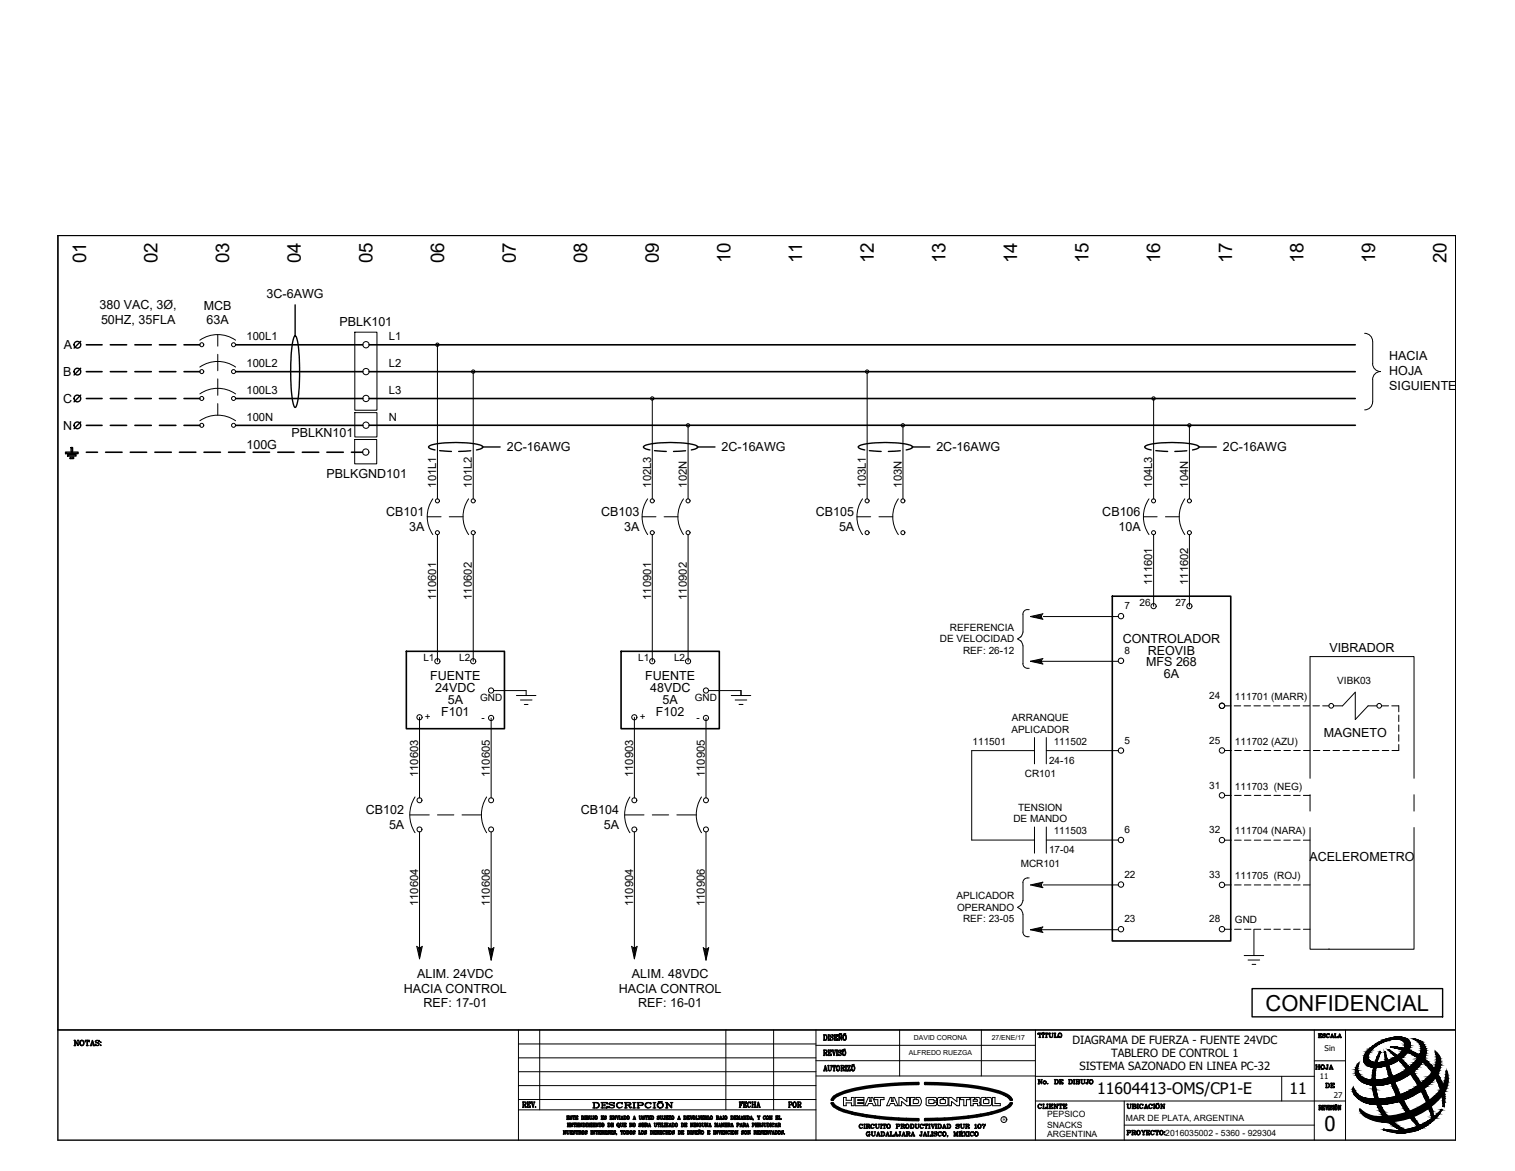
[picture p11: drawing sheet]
<svg xmlns="http://www.w3.org/2000/svg" width="279mm" height="216mm" viewBox="0 0 279 216" stroke-linecap="round" stroke-linejoin="round" font-family="sans-serif">
<defs><g id="words">
<text font-size="4.1" x="233.4" y="186.3">CONFIDENCIAL</text>
<text font-size="3.8" x="244.2" y="208.5">0</text>
<g font-size="3.5">
<text x="15.9" y="48.5" transform="rotate(-90 15.9 48.5)">01</text>
<text x="29.1" y="48.5" transform="rotate(-90 29.1 48.5)">02</text>
<text x="42.3" y="48.5" transform="rotate(-90 42.3 48.5)">03</text>
<text x="55.5" y="48.5" transform="rotate(-90 55.5 48.5)">04</text>
<text x="68.7" y="48.5" transform="rotate(-90 68.7 48.5)">05</text>
<text x="81.9" y="48.5" transform="rotate(-90 81.9 48.5)">06</text>
<text x="95.1" y="48.5" transform="rotate(-90 95.1 48.5)">07</text>
<text x="108.3" y="48.5" transform="rotate(-90 108.3 48.5)">08</text>
<text x="121.5" y="48.5" transform="rotate(-90 121.5 48.5)">09</text>
<text x="134.7" y="48.5" transform="rotate(-90 134.7 48.5)">10</text>
<text x="148" y="48.5" transform="rotate(-90 148 48.5)">11</text>
<text x="161.2" y="48.5" transform="rotate(-90 161.2 48.5)">12</text>
<text x="174.4" y="48.5" transform="rotate(-90 174.4 48.5)">13</text>
<text x="187.6" y="48.5" transform="rotate(-90 187.6 48.5)">14</text>
<text x="200.8" y="48.5" transform="rotate(-90 200.8 48.5)">15</text>
<text x="214" y="48.5" transform="rotate(-90 214 48.5)">16</text>
<text x="227.2" y="48.5" transform="rotate(-90 227.2 48.5)">17</text>
<text x="240.4" y="48.5" transform="rotate(-90 240.4 48.5)">18</text>
<text x="253.6" y="48.5" transform="rotate(-90 253.6 48.5)">19</text>
<text x="266.8" y="48.5" transform="rotate(-90 266.8 48.5)">20</text>
<text x="241.7" y="198.3">HOJA</text>
<text x="243.8" y="201.8">DE</text>
</g>
<g font-size="2.9">
<text x="202.4" y="201.8">11604413-OMS/CP1-E</text>
<text x="237.8" y="201.8">11</text>
</g>
<g font-size="2.3">
<text x="18.3" y="56.9">380 VAC, 3Ø,</text>
<text x="18.6" y="59.7">50HZ, 35FLA</text>
<text x="37.6" y="57.2">MCB</text>
<text x="38.1" y="59.7">63A</text>
<text x="49.2" y="55">3C-6AWG</text>
<text x="11.8" y="64.4">A</text>
<text x="62.6" y="60.2">PBLK101</text>
<text x="11.6" y="69.3">B</text>
<text x="256.2" y="66.4">HACIA</text>
<text x="256.2" y="69.2">HOJA</text>
<text x="256.2" y="72">SIGUIENTE</text>
<text x="11.7" y="74.3">C</text>
<text x="11.7" y="79.3">N</text>
<text x="45.5" y="82.7">100G</text>
<text x="53.7" y="80.6">PBLKN101</text>
<text x="93.5" y="83.2">2C-16AWG</text>
<text x="133.1" y="83.2">2C-16AWG</text>
<text x="172.7" y="83.2">2C-16AWG</text>
<text x="225.5" y="83.2">2C-16AWG</text>
<text x="60.2" y="88.1">PBLKGND101</text>
<text x="71.2" y="95.2">CB101</text>
<text x="110.9" y="95.2">CB103</text>
<text x="150.5" y="95.2">CB105</text>
<text x="203.3" y="95.2">CB106</text>
<text x="75.5" y="97.9">3A</text>
<text x="115.1" y="97.9">3A</text>
<text x="154.7" y="97.9">5A</text>
<text x="206.3" y="97.9">10A</text>
<text x="207.1" y="118.5">CONTROLADOR</text>
<text x="79.4" y="125.4">FUENTE</text>
<text x="119" y="125.4">FUENTE</text>
<text x="211.4" y="122.8">MFS 268</text>
<text x="211.7" y="120.7">REOVIB</text>
<text x="214.6" y="125.1">6A</text>
<text x="245.2" y="120.1">VIBRADOR</text>
<text x="80.3" y="127.5">24VDC</text>
<text x="82.6" y="129.8">5A</text>
<text x="119.9" y="127.5">48VDC</text>
<text x="122.2" y="129.8">5A</text>
<text x="81.4" y="132">F101</text>
<text x="121" y="132">F102</text>
<text x="244.1" y="135.9">MAGNETO</text>
<text x="67.5" y="150.1">CB102</text>
<text x="71.7" y="152.8">5A</text>
<text x="107.1" y="150.1">CB104</text>
<text x="111.4" y="152.8">5A</text>
<text x="241.5" y="158.8">ACELEROMETRO</text>
<text x="74.5" y="183">HACIA CONTROL</text>
<text x="76.9" y="180.4">ALIM. 24VDC</text>
<text x="78.1" y="185.7">REF: 17-01</text>
<text x="114.1" y="183">HACIA CONTROL</text>
<text x="116.6" y="180.4">ALIM. 48VDC</text>
<text x="117.7" y="185.7">REF: 16-01</text>
</g>
<g font-size="2.1">
<text x="45.5" y="62.7">100L1</text>
<text x="71.7" y="62.7">L1</text>
<text x="45.5" y="67.7">100L2</text>
<text x="71.7" y="67.7">L2</text>
<text x="45.5" y="72.6">100L3</text>
<text x="45.5" y="77.6">100N</text>
<text x="71.7" y="72.6">L3</text>
<text x="71.7" y="77.6">N</text>
<text x="80.4" y="89.9" transform="rotate(-90 80.4 89.9)">101L1</text>
<text x="87" y="89.9" transform="rotate(-90 87 89.9)">101L2</text>
<text x="120.1" y="89.9" transform="rotate(-90 120.1 89.9)">102L3</text>
<text x="126.7" y="89.9" transform="rotate(-90 126.7 89.9)">102N</text>
<text x="159.7" y="89.9" transform="rotate(-90 159.7 89.9)">103L1</text>
<text x="166.3" y="89.9" transform="rotate(-90 166.3 89.9)">103N</text>
<text x="212.5" y="89.9" transform="rotate(-90 212.5 89.9)">104L3</text>
<text x="219.1" y="89.9" transform="rotate(-90 219.1 89.9)">104N</text>
<text x="212.5" y="107.9" transform="rotate(-90 212.5 107.9)">111601</text>
<text x="219.1" y="107.9" transform="rotate(-90 219.1 107.9)">111602</text>
<text x="80.4" y="110.6" transform="rotate(-90 80.4 110.6)">110601</text>
<text x="87" y="110.6" transform="rotate(-90 87 110.6)">110602</text>
<text x="120.1" y="110.6" transform="rotate(-90 120.1 110.6)">110901</text>
<text x="126.7" y="110.6" transform="rotate(-90 126.7 110.6)">110902</text>
<text x="77.1" y="143.3" transform="rotate(-90 77.1 143.3)">110603</text>
<text x="90.3" y="143.3" transform="rotate(-90 90.3 143.3)">110605</text>
<text x="116.8" y="143.3" transform="rotate(-90 116.8 143.3)">110903</text>
<text x="130" y="143.3" transform="rotate(-90 130 143.3)">110905</text>
<text x="77.1" y="167.1" transform="rotate(-90 77.1 167.1)">110604</text>
<text x="90.3" y="167.1" transform="rotate(-90 90.3 167.1)">110606</text>
<text x="116.8" y="167.1" transform="rotate(-90 116.8 167.1)">110904</text>
<text x="130" y="167.1" transform="rotate(-90 130 167.1)">110906</text>
<text x="197.8" y="192.5">DIAGRAMA DE FUERZA - FUENTE 24VDC</text>
<text x="199.1" y="197.3">SISTEMA SAZONADO EN LINEA PC-32</text>
<text x="204.9" y="194.9">TABLERO DE CONTROL 1</text>
</g>
<g font-size="1.8">
<text x="207.4" y="112.3">7</text>
<text x="210.2" y="111.7">26</text>
<text x="216.8" y="111.7">27</text>
<text x="173.3" y="118.5">DE VELOCIDAD</text>
<text x="175.2" y="116.3">REFERENCIA</text>
<text x="78.1" y="121.8">L1</text>
<text x="84.7" y="121.8">L2</text>
<text x="117.7" y="121.8">L1</text>
<text x="124.3" y="121.8">L2</text>
<text x="177.6" y="120.6">REF: 26-12</text>
<text x="207.4" y="120.5">8</text>
<text x="88.5" y="129.2">GND</text>
<text x="128.2" y="129.2">GND</text>
<text x="223" y="128.8">24</text>
<text x="227.8" y="129.1">111701 (MARR)</text>
<text x="246.6" y="126.2">VIBK03</text>
<text x="78.3" y="132.8">+</text>
<text x="88.8" y="133">-</text>
<text x="118" y="132.8">+</text>
<text x="128.4" y="133">-</text>
<text x="179.4" y="137.3">111501</text>
<text x="186.5" y="135.2">APLICADOR</text>
<text x="186.6" y="133">ARRANQUE</text>
<text x="194.3" y="137.3">111502</text>
<text x="207.4" y="137.1">5</text>
<text x="223" y="137.1">25</text>
<text x="227.8" y="137.3">111702 (AZU)</text>
<text x="189" y="143.3">CR101</text>
<text x="193.5" y="140.8">24-16</text>
<text x="187.8" y="149.5">TENSION</text>
<text x="223" y="145.4">31</text>
<text x="227.8" y="145.6">111703 (NEG)</text>
<text x="186.9" y="151.6">DE MANDO</text>
<text x="194.3" y="153.8">111503</text>
<text x="207.4" y="153.6">6</text>
<text x="223" y="153.6">32</text>
<text x="227.8" y="153.8">111704 (NARA)</text>
<text x="188.2" y="159.8">MCR101</text>
<text x="193.5" y="157.3">17-04</text>
<text x="207.4" y="161.8">22</text>
<text x="223" y="161.9">33</text>
<text x="176.4" y="165.8">APLICADOR</text>
<text x="176.5" y="167.9">OPERANDO</text>
<text x="227.8" y="162.1">111705 (ROJ)</text>
<text x="177.6" y="170.1">REF: 23-05</text>
<text x="207.4" y="170.1">23</text>
<text x="223" y="170">28</text>
<text x="227.8" y="170.3">GND</text>
</g>
<g font-size="1.6">
<text x="193.1" y="206">PEPSICO</text>
<text x="193.1" y="207.9">SNACKS</text>
<text x="193.1" y="209.6">ARGENTINA</text>
<text x="207.7" y="206.6">MAR DE PLATA, ARGENTINA</text>
<text x="214.9" y="209.4">2016035002 - 5360 - 929304</text>
</g>
<g font-size="1.5">
<text x="244.3" y="193.7">Sin</text>
<text x="243.4" y="198.9">11</text>
<text x="246" y="202.4">27</text>
</g>
<g font-size="1.3">
<text x="168.5" y="191.8">DAVID CORONA</text>
<text x="182.9" y="191.8">27/ENE/17</text>
<text x="167.6" y="194.6">ALFREDO RUEZGA</text>
</g>
<text font-size=".9" x="185" y="206.7">R</text>
</g></defs>
<!-- layer: Cableado -->
<g fill="none" stroke="#000" stroke-width=".3">
<path d="M15.9 63.6h2.9M15.9 68.5h2.9M15.9 73.5h2.9M15.9 78.4h2.9M20.3 63.6h3.1M20.3 68.5h3.1M20.3 73.5h3.1M20.3 78.4h3.1M24.9 63.6h3M24.9 68.5h3M24.9 73.5h3M24.9 78.4h3"/>
<path d="M29.4 63.6h3M29.4 68.5h3M29.4 73.5h3M29.4 78.4h3M33.9 63.6h3M33.9 68.5h3M33.9 73.5h3M33.9 78.4h3M43.5 63.6h23.4M43.5 68.5h23.4M43.5 73.5h23.4M43.5 78.4h23.4"/>
<path d="M68.1 63.6h181.8M68.1 68.5h181.8M68.1 73.5h181.8M68.1 78.4h181.9M15.9 83.4h2.1M19.5 83.4h3M24 83.4h3M28.6 83.4h3M33.1 83.4h3M37.6 83.4h3M42.1 83.4h3.1M46.7 83.4h3"/>
<path d="M51.2 83.4h3M55.8 83.4h3M60.3 83.4h3M64.8 83.4h2.1"/>
</g>
<!-- layer: Texto -->
<g fill="none" stroke="#000" stroke-width=".25">
<path d="M54.4 56.2v5.7M14.9 62.9l-1.2 1.3M14.9 67.9l-1.2 1.2M14.9 72.8l-1.2 1.3M14.9 77.8l-1.2 1.2M54.3 62l.1-.1a3.8 3.8 0 0 1 .7 2.5 37.9 37.9 0 0 1-.4 10.3l-.3 .4a4.1 4.1 0 0 1-.6-2.5 35.8 35.8 0 0 1 .4-10.3zM12.1 83.4h2.3v.2h-2.3zM12.5 83.8h1.5v.3h-1.5zM12.9 84.3h.7v.2h-.7zM13.1 82.5h.3v.9h-.3zM80.2 83l-.9-.3-.3-.3a6.7 6.7 0 0 1 3.8-.8h2.5a6.7 6.7 0 0 1 3.8 .8l-.3 .3-.9 .3M81.1 83.1l2.2 .1"/>
<path d="M86.8 83.1l-2.2 .1M88.9 82.4h3.3M119.9 83l-1-.3-.2-.3a6.7 6.7 0 0 1 3.7-.8h2.5a6.7 6.7 0 0 1 3.8 .8l-.3 .3-.9 .3M120.7 83.1l2.2 .1M126.4 83.1l-2.2 .1M128.6 82.4h3.3M159.5 83l-1-.3-.2-.3a6.7 6.7 0 0 1 3.7-.8h2.6a6.7 6.7 0 0 1 3.7 .8l-.3 .3-.9 .3M160.3 83.1l2.2 .1M166 83.1l-2.2 .1M168.2 82.4h3.3M212.3 83l-.9-.3-.3-.3a6.7 6.7 0 0 1 3.8-.8h2.5a6.7 6.7 0 0 1 3.7 .8l-.2 .3-1 .3M213.2 83.1l2.1 .1"/>
<path d="M218.9 83.1l-2.2 .1M221 82.4h3.3M230.9 182.3h35.2v5.2h-35.2z"/>
<circle cx="14.3" cy="68.5" r=".62"/>
<circle cx="14.3" cy="78.4" r=".62"/>
<circle cx="14.3" cy="63.6" r=".62"/>
<circle cx="14.3" cy="73.5" r=".62"/>
</g>
<!-- layer: Components -->
<g fill="none" stroke="#000" stroke-width=".18">
<path d="M65.4 61.2h4.1v14.4h-4.1zM65.4 76.1h4.1v4.5h-4.1zM65.4 81h4.1v4.5h-4.1zM76.5 146.9a6.1 6.1 0 0 0 0 6.6M89.8 146.9a6.1 6.1 0 0 0 0 6.6M116.2 146.9a6.1 6.1 0 0 0 0 6.6M129.4 146.9a6.1 6.1 0 0 0 0 6.6"/>
<circle cx="67.5" cy="78.4" r=".58"/>
<circle cx="67.5" cy="68.5" r=".58"/>
<circle cx="67.5" cy="73.5" r=".58"/>
<circle cx="67.5" cy="63.6" r=".58"/>
<circle cx="67.5" cy="83.4" r=".58"/>
</g>
<!-- layer: 0 -->
<g fill="none" stroke="#000" stroke-width=".18">
<path d="M10.7 43.4h257.8v146.5h-257.8zM36.9 62.7a5.8 5.8 0 0 1 6.5 0M36.9 67.7a5.8 5.8 0 0 1 6.5 0M36.9 72.6a5.8 5.8 0 0 1 6.5 0M36.9 77.6a5.8 5.8 0 0 1 6.5 0M40.2 61.7v2.1M40.2 65.3v3.1M40.2 69.9v3M40.2 74.4v2.1M251.7 61.5a1.47 1.47 0 0 1 1.4 1.4M253.1 74.1a1.47 1.47 0 0 1-1.4 1.5M253.1 67a1.47 1.47 0 0 0 1.5 1.5 1.47 1.47 0 0 0-1.5 1.5"/>
<path d="M253.2 62.9v4.1M253.2 70v4.1M78.8 95.3h2.6M79.8 92a5.8 5.8 0 0 0 0 6.6M82.9 95.3h2.5M86.4 92a5.8 5.8 0 0 0 0 6.6M118.4 95.3h2.6M119.4 92a5.8 5.8 0 0 0 0 6.6M122.5 95.3h2.5M126.1 92a5.8 5.8 0 0 0 0 6.6M158 95.3h2.6M159.1 92a5.8 5.8 0 0 0 0 6.6"/>
<path d="M162.1 95.3h2.5M165.7 92a5.8 5.8 0 0 0 0 6.6M210.9 95.3h2.5M211.9 92a5.8 5.8 0 0 0 0 6.6M214.9 95.3h2.6M218.5 92a5.8 5.8 0 0 0 0 6.6M189.5 112.4a.82 .82 0 0 0-.8 .8l-.1 3.6a1.46 1.46 0 0 1-.9 1 1.54 1.54 0 0 1 1 1.3l-.1 3.3a.92 .92 0 0 0 1.2 .8M189.5 112.4h.3M190 113.7l2.3-.5-.2 .5 .2 .5zM192 113.3l-1.6 .4 1.7 .3-.1-.1-1-.2 1-.2v.2h-.5M192.4 113.7h13.9M91.1 127.3h5.9v.9"/>
<path d="M95.2 128.2h3.6M96 129.1h2.1M96.7 129.9h.7M130.7 127.3h6v.9M134.9 128.2h3.6M135.6 129.1h2.1M136.3 129.9h.7M190 121.9l2.3-.5-.2 .5 .2 .5M190 121.9h16.3M190 121.9l2.3 .5M190.8 138.4h-11.6v16.5h11.6M190.8 136v4.8"/>
<path d="M192 121.6l-1.6 .3 1.7 .4-.1-.2-1-.2 1-.2v.2h-.5M193 138.4h13.3M193 136v4.8M225.9 130.1h1.1M225.9 138.4h1.2M227.6 130.1h1.2M227.7 138.4h1.2M229.4 130.1h1.2M229.5 138.4h1.2M231.3 130.1h1.2M231.3 138.4h1.2M233.1 130.1h1.2"/>
<path d="M233.1 138.4h1.3M234.9 130.1h1.2M235 138.4h1.2M236.7 130.1h1.2M236.8 138.4h1.2M238.5 130.1h1.2M238.6 138.4h1.2M240.3 130.1h1.2M240.4 138.4h1.2M242.1 130.1h1.2M242.2 138.4h1.2M243.9 130.1h1.2"/>
<path d="M244 138.4h1.2M245.8 138.4h1.2M245.9 130.1h1.7l2.3-2.5v5.1l2.4-2.6h1.6M247.7 138.4h1.2M249.5 138.4h1.2M251.3 138.4h1.2M253.1 138.4h1.2M254.8 130.1h1.3M254.9 138.4h1.2M256.7 130.1h1.3v1.1M258 131.8v1.2M258 133.7v1.2"/>
<path d="M258 135.5v1.2M258 137.3v1.1h-1.3M75.6 150.2h3.6M80.7 150.2h3M85.2 150.2h3.6M115.2 150.2h3.6M120.3 150.2h3M124.8 150.2h3.6M190.8 152.5v4.8M193 152.5v4.8M193 154.9h13.3M225.9 146.6h1.2"/>
<path d="M225.9 154.9h1.2M227.7 146.6h1.2M227.7 154.9h1.2M229.5 146.6h1.2M229.5 154.9h1.2M231.3 146.6h1.2M231.3 154.9h1.2M233.1 146.6h1.2M233.1 154.9h1.2M234.9 146.6h1.2M234.9 154.9h1.2M236.8 146.6h1.2"/>
<path d="M236.8 154.9h1.2M238.6 146.6h1.2M238.6 154.9h1.2M240.4 146.6h1.2M240.4 154.9h1.2M241.6 152.6v22.4h19.2v-22.4M241.6 143.5v-22.4h19.2v22.4M241.6 146.5v3M260.8 146.5v3M76.9 174.5l.5 .2 .5-.2-.5 2.3zM77 174.8l.4 1.5 .3-1.6-.1 .1-.2 1-.2-1h.2v.5M90.2 175l.4 1.6 .3-1.6h-.1l-.2 1-.2-.9h.2v.4"/>
<path d="M91.1 174.7l-.5 .2-.5-.2 .5 2.3 .5-2.3M116.5 174.5l.5 .2 .5-.2M116.5 174.5l.5 2.3 .5-2.3M116.7 174.8l.3 1.5 .3-1.6-.1 .1-.2 1-.2-1h.2v.5M129.7 174.7l.5 .2 .5-.2-.5 2.3zM129.9 175l.3 1.6 .3-1.6h-.1l-.2 1-.2-.9h.2v.4M188.3 167.7l.4 .9v3.3M188.6 171.8a.92 .92 0 0 0 1.2 .9M188.7 166l-.1 .2a1.52 1.52 0 0 1-.9 1.1l.6 .4M188.7 162.7v3.3M189.8 161.9a.94 .94 0 0 0-1.2 .8M190 171.4l2.3-.5-.2 .5 .2 .5"/>
<path d="M190 171.4h16.3M190 171.4l2.3 .5M192 171.1l-1.6 .3 1.7 .4-.1-.2-1-.2 1-.2v.2h-.5M192 162.8l-1.6 .4 1.7 .3-.1-.1-1-.2 1-.2v.2h-.5M192.3 163.6l-.2-.5 .2-.5-2.3 .6 2.3 .5M192.4 163.2h13.9M225.9 163.2h1.2M225.9 171.3h1.2M227.7 163.2h1.2M227.7 171.3h1.2M229.5 176.2h3.6M229.5 163.2h1.2"/>
<path d="M229.5 171.3h1.2M230.2 177h2.1M230.9 177.8h.7M231.3 171.3v4.9M231.3 163.2h1.2M231.3 171.3h1.2M233.1 163.2h1.2M233.1 171.3h1.2M234.9 163.2h1.2M234.9 171.3h1.2M236.8 163.2h1.2M236.8 171.3h1.2"/>
<path d="M238.6 163.2h1.2M238.6 171.3h1.2M240.4 163.2h1.2M240.4 171.3h1.2M245.1 174.9v.1M95.6 195h54.9M95.6 192.5h54.9M95.6 197.6h54.9M95.6 189.9v20.3M99.5 189.9v14.7M133.9 189.9v14.7M142.7 189.9v14.7"/>
<path d="M150.5 189.9v20.3M150.5 195.6h40.5M150.5 192.7h40.5M150.5 198.4h40.5M165.9 189.9v8.5M181 189.9v8.5M191 198.4h51.4M191 189.9v20.3M236.4 198.4v4.6M242.4 195.6h5.7M242.4 189.9v20.3M248.1 189.9v20.3"/>
<path d="M250.6 196a2.27 2.27 0 0 0 1 3.7 9.5 9.5 0 0 0 8.4-1.7 6.1 6.1 0 0 0 3-4.2 2.47 2.47 0 0 0-2.3-2.3 2.1 2.1 0 0 1 .8 3.5 10.1 10.1 0 0 1-9.6 3.9 1.98 1.98 0 0 1-1.3-2.9M252.4 193.6a7.7 7.7 0 0 1 6.6-2.3 1.47 1.47 0 0 1 1.1 1.1 1.47 1.47 0 0 1-.4 1.5 7.5 7.5 0 0 1-7.3 2.7 1.44 1.44 0 0 1-.6-2.3zM253.1 193.4a6.2 6.2 0 0 1 5.3-1.7 1.15 1.15 0 0 1 .2 2.1 6.3 6.3 0 0 1-5.6 2 1.14 1.14 0 0 1-.2-2.1zM254.4 194a10.7 10.7 0 0 0-.8 8.6M254.4 194h.2a11.8 11.8 0 0 0 1.7 12.3 9 9 0 0 0 2.8 2M255.3 194a23 23 0 0 0 6.1 13.7l-2.4 .6M255.5 194h-.2M256.2 193.6h-.1a26.3 26.3 0 0 1 8 12.5l-2.3 1.4a33.2 33.2 0 0 1-6.3-13.5M256.2 193.5a19.3 19.3 0 0 1 8.2 12.4l1.4-1.3M256.5 193a10.1 10.1 0 0 1 10 9.7l-.2 1.2-.1 .1a11.3 11.3 0 0 0-9.7-11zM264.7 193.8a4.2 4.2 0 0 1-1.3 4.7 13.1 13.1 0 0 1-12 3.8 2.81 2.81 0 0 1-1.8-1.9 1.62 1.62 0 0 0 .7 2 5.7 5.7 0 0 0 4.6 1.2 13.3 13.3 0 0 0 10.3-5.7 4.2 4.2 0 0 0 .4-2.8M264.7 193.8l.5 .6 .4 .7"/>
<path d="M95.6 200.2h54.9M95.6 204.6h54.9M95.6 202.7h54.9M155.6 202.3h.4v.6h1v-.6h.5v1.6h-.5v-.6h-1v.6h-.4zM157.7 202.3h1.6v.4h-1.1v.2h1.1v.4h-1.1v.2h1.1v.4h-1.6zM160.1 202.3h.3l-.1 .8h.4l-.1-.8h.3l.7 1.6h-.5l-.2-.4h-.7l-.2 .4h-.5zM161.2 202.3h1.8v.4h-.6v1.2h-.5v-1.2h-.7zM164.2 202.3h.3l-.1 .8h.3v-.8h.3l.6 1.6h-.5l-.2-.4h-.7l-.2 .4h-.5zM165.8 202.3h.5l.9 .8v-.8h.5v1.6h-.5l-.9-.8v.8h-.5zM169.6 203.8a1.03 1.03 0 0 0 0-1.5h-.6v.4h.3a.47 .47 0 0 1 0 .8h-.9v-.8h.3v-.4h-.8v1.6h1.7M170.8 202.6l.3-.3h1.4l.2 .3M170.8 203.6l.2 .2"/>
<path d="M170.8 202.6v1M171.1 203.9h1.4M172.7 203.6l-.2 .2M172.7 202.6v.4h-.4l-.2-.3-.8 .1v.5l.1 .2h.7l.2-.3h.4v.4M172.9 203.6l.3 .2M172.9 202.6l.1-.2 .8-.1v.4h-.3l-.1 .2M172.9 202.6v1M173.2 203.9h1.4M173.4 202.9v.4M174.8 202.6l-.1-.2-.7-.1v.4h.2l.2 .2-.1 .5-.8 .1-.1-.2M174.8 203.6l-.2 .2M174.8 202.6v1"/>
<path d="M175 202.3h.5l1 .8v-.8h.5v1.6h-.5l-1-.8v.8h-.5zM177.1 202.3h1.8v.4h-.7v1.2h-.5v-1.2h-.6zM180.2 202.7v.4M180.2 203.1h-.7v-.4h.2v-.4h-.7v1.6h.5v-.4h.8v.4h.5v-.4M180.7 203.2l-.1 .1 .1 .2M180.7 202.6l-.1-.2-.6-.1v.4h.2M180.8 202.6v.6M180.9 203.6l.3 .2M180.9 202.6v1M181.2 202.3l-.3 .3M181.2 202.3h.6v.4h-.3l-.1 .2v.4l.1 .2h.7l.2-.2v-.4l-.4-.2v-.4l.7 .1 .1 .2M181.2 203.9h1.4"/>
<path d="M182.8 203.6l-.2 .2M182.9 202.6v1M183 202.3h.5v1.2h1v.4h-1.5zM191 203h57.1M207.3 203v7.2M207.3 207.4h35.1M253.6 202.6a8.5 8.5 0 0 0 4.8 5.8h-1.6l-1.6-.2a8.6 8.6 0 0 0 10.7-3.6h-.1"/>
<circle cx="37.2" cy="78.4" r=".37"/>
<circle cx="37.2" cy="68.5" r=".37"/>
<circle cx="37.2" cy="73.5" r=".37"/>
<circle cx="37.2" cy="63.6" r=".37"/>
<circle cx="43.1" cy="78.4" r=".37"/>
<circle cx="43.1" cy="68.5" r=".37"/>
<circle cx="43.1" cy="63.6" r=".37"/>
<circle cx="43.1" cy="73.5" r=".37"/>
<circle cx="80.7" cy="92.3" r=".37"/>
<circle cx="80.7" cy="98.2" r=".37"/>
<circle cx="87.3" cy="92.3" r=".37"/>
<circle cx="87.3" cy="98.2" r=".37"/>
<circle cx="120.3" cy="92.3" r=".37"/>
<circle cx="120.3" cy="98.2" r=".37"/>
<circle cx="126.9" cy="98.2" r=".37"/>
<circle cx="126.9" cy="92.3" r=".37"/>
<circle cx="159.9" cy="92.3" r=".37"/>
<circle cx="159.9" cy="98.2" r=".37"/>
<circle cx="166.5" cy="92.3" r=".37"/>
<circle cx="166.5" cy="98.2" r=".37"/>
<circle cx="212.7" cy="92.3" r=".37"/>
<circle cx="212.7" cy="98.2" r=".37"/>
<circle cx="219.3" cy="98.2" r=".37"/>
<circle cx="219.3" cy="92.3" r=".37"/>
<circle cx="206.7" cy="113.6" r=".5"/>
<circle cx="212.7" cy="111.8" r=".48"/>
<circle cx="219.3" cy="111.8" r=".48"/>
<circle cx="77.4" cy="132.2" r=".48"/>
<circle cx="80.7" cy="121.9" r=".48"/>
<circle cx="87.3" cy="121.9" r=".48"/>
<circle cx="90.6" cy="132.4" r=".48"/>
<circle cx="90.6" cy="127.3" r=".48"/>
<circle cx="117" cy="132.2" r=".48"/>
<circle cx="120.3" cy="121.9" r=".48"/>
<circle cx="126.9" cy="121.9" r=".48"/>
<circle cx="130.2" cy="127.3" r=".48"/>
<circle cx="130.2" cy="132.4" r=".48"/>
<circle cx="206.7" cy="138.4" r=".5"/>
<circle cx="206.7" cy="121.8" r=".5"/>
<circle cx="225.4" cy="130.1" r=".5"/>
<circle cx="225.4" cy="138.4" r=".5"/>
<circle cx="245.5" cy="130.1" r=".43"/>
<circle cx="254.4" cy="130.1" r=".43"/>
<circle cx="77.4" cy="147.5" r=".46"/>
<circle cx="77.4" cy="152.9" r=".46"/>
<circle cx="90.6" cy="147.5" r=".46"/>
<circle cx="90.6" cy="152.9" r=".46"/>
<circle cx="117" cy="147.5" r=".46"/>
<circle cx="117" cy="152.9" r=".46"/>
<circle cx="130.2" cy="147.5" r=".46"/>
<circle cx="130.2" cy="152.9" r=".46"/>
<circle cx="206.7" cy="154.9" r=".5"/>
<circle cx="225.4" cy="154.9" r=".5"/>
<circle cx="225.4" cy="146.6" r=".5"/>
<circle cx="206.7" cy="163.1" r=".5"/>
<circle cx="206.7" cy="171.3" r=".5"/>
<circle cx="225.4" cy="163.1" r=".5"/>
<circle cx="225.4" cy="171.3" r=".5"/>
<circle cx="185.1" cy="206.4" r=".54"/>
</g>
<!-- layer: Cableado -->
<g fill="none" stroke="#000" stroke-width=".18">
<path d="M80.7 63.6v28.4M87.3 68.5v23.5M120.3 73.5v18.5M126.9 78.4v13.6M159.9 68.5v23.5M166.5 78.4v13.6M212.8 73.5v18.5M219.4 78.4v13.6M80.7 98.6v23.3M87.3 98.6v23.3M120.3 98.6v23.3M126.9 98.6v23.3"/>
<path d="M212.8 98.6v13.2M219.4 98.6v13.2M77.4 132.3v14.8M90.6 132.4v14.7M117 132.3v14.8M130.2 132.4v14.7M77.4 153.4v23.4M90.6 153.4v23.6M117 153.4v23.4M130.2 153.4v23.6"/>
<circle cx="80.7" cy="63.6" r=".31"/>
<circle cx="87.3" cy="68.5" r=".31"/>
<circle cx="120.3" cy="73.5" r=".31"/>
<circle cx="126.9" cy="78.4" r=".31"/>
<circle cx="159.9" cy="68.5" r=".31"/>
<circle cx="166.5" cy="78.4" r=".31"/>
<circle cx="212.7" cy="73.5" r=".31"/>
<circle cx="219.3" cy="78.4" r=".31"/>
</g>
<!-- layer: 0 -->
<path d="M205.1 109.9h21.9v63.6h-21.9zM74.9 120.1h18.1v14.3h-18.1zM114.5 120.1h18.2v14.3h-18.2z" fill="none" stroke="#000" stroke-width=".3"/>
<g fill="#000" stroke="#000" stroke-width=".18">
<path d="M250.6 196l-.2 .2zM253.2 196.8h1.1zM257.6 191.2h.5zM258.1 191.7h1.5zM258.7 191.9h1.1zM260.7 191.5l.4 .1zM264.7 193.8l.3 .3h-.2zM266.8 197.5l.1 .6h-.2zM249.6 200.5l.1 .2h-.2zM250.8 204.6l.2 .1zM253.2 200.1h1.4zM253.2 203.6h1.7z"/>
<path d="M257.5 208.9h1.7zM265.8 204.7h.1zM266.2 204h.1z"/>
<path d="M250.1 196.8l.3 .2v-.2zM250.1 196.8l.3 .2h-.4z"/>
<path d="M250 197l.4 .2v-.2zM250 197l.4 .2h-.4z"/>
<path d="M250 197.2l.4 .1zM250 197.2l.4 .1z"/>
<path d="M250 197.3l.5 .3-.1-.3zM250 197.3l.5 .3h-.5z"/>
<path d="M250.2 196.6l.2 .2v-.2zM250.2 196.6l.2 .2h-.3z"/>
<path d="M250.3 196.4l.1 .2 .1-.2zM250.3 196.4l.1 .2h-.2z"/>
<path d="M250 197.6l.5 .1zM250 197.6l.5 .1z"/>
<path d="M250 197.7l.6 .3-.1-.3zM250 197.7l.6 .3h-.6z"/>
<path d="M250.4 196.3l.1 .1v-.1zM250.4 196.3l.1 .1h-.2z"/>
<path d="M250.4 196.2h.1zM250.4 196.2l.1 .1z"/>
<path d="M250 198l.7 .1-.1-.1zM250 198l.7 .1h-.6z"/>
<path d="M250.1 198.1l.7 .2-.1-.2zM250.1 198.1l.7 .2h-.7z"/>
<path d="M250.1 198.3l1 .2-.3-.2zM250.1 198.3l1 .2h-.9z"/>
<path d="M250.2 198.5h.9zM250.2 198.5h.9z"/>
<path d="M250.2 198.5l1.3 .3-.4-.3zM250.2 198.5l1.3 .3h-1.1z"/>
<path d="M250.4 198.8l1.4 .1zM250.4 198.8l1.4 .1h-1.3z"/>
<path d="M250.5 198.9h1.4zM250.5 198.9h1.4z"/>
<path d="M250.5 198.9l1.9 .2-.5-.2zM250.5 198.9l1.9 .2h-1.7z"/>
<path d="M251.6 194.7l.7 .3v-.3zM251.6 194.7l.7 .3h-.8z"/>
<path d="M251.5 195h.8zM251.5 195h.8z"/>
<path d="M251.5 195l.9 .2-.1-.2zM251.5 195l.9 .2h-.9z"/>
<path d="M251.5 195.2l1 .2-.1-.2zM251.5 195.2l1 .2h-1z"/>
<path d="M251.8 194.4l.5 .3 .1-.3zM251.8 194.4l.5 .3h-.7zM251.6 194.7h.7zM251.6 194.7h.7z"/>
<path d="M250.7 199.1h2.2zM250.7 199.1h2.2z"/>
<path d="M251.8 194.3h.6zM251.8 194.3l.6 .1z"/>
<path d="M251.5 195.4h1zM251.5 195.4h1z"/>
<path d="M251.5 195.4l1.2 .2-.2-.2zM251.5 195.4l1.2 .2h-1.2z"/>
<path d="M252 194.1l.4 .2 .1-.2zM252 194.1l.4 .2h-.6z"/>
<path d="M252 193.9l.5 .2 .1-.2zM252 193.9l.5 .2h-.5z"/>
<path d="M251.5 195.6l1.4 .1zM251.5 195.6l1.4 .1z"/>
<path d="M252.2 193.7l.4 .2 .2-.2zM252.2 193.7l.4 .2h-.6z"/>
<path d="M251.5 195.7l1.5 .1zM251.5 195.7l1.5 .1z"/>
<path d="M252.4 193.6l.4 .1 .1-.1zM252.4 193.6l.4 .1h-.6z"/>
<path d="M250.7 199.1h2.4zM250.7 199.1h2.4z"/>
<path d="M251.6 195.8l1.7 .1zM251.6 195.8l1.7 .1h-1.7z"/>
<path d="M252.5 193.4l.4 .2 .2-.2zM252.4 193.6l.1-.2 .4 .2z"/>
<path d="M253.2 196.8h.9zM253.3 196.8h.8z"/>
<path d="M252.7 193.2l.4 .2 .2-.2zM252.7 193.2l.4 .2h-.6z"/>
<path d="M251.6 195.9h2.1zM251.6 195.9h2.1z"/>
<path d="M252.9 193.1h.5zM252.7 193.2h.6z"/>
<path d="M250.7 199.1h2.8zM250.7 199.1h2.8z"/>
<path d="M253.1 198.8l.5 .3v-.3zM253.1 198.8l.5 .3h-.5z"/>
<path d="M253.1 198.3l.5 .5v-.5zM253.1 198.3l.5 .5h-.5z"/>
<path d="M253.1 199.1l.5 .7v-.7zM253.1 199.1l.5 .7h-.5z"/>
<path d="M253.2 197.9l.4 .4v-.4zM253.2 197.9l.4 .4h-.5z"/>
<path d="M253.1 199.8l.5 .2v-.2zM253.1 199.8l.5 .2h-.5z"/>
<path d="M253.2 197.4l.4 .5 .1-.5zM253.2 197.4l.4 .5h-.4z"/>
<path d="M253.3 196.9l.4 .5 .1-.5zM253.3 196.9l.4 .5h-.5z"/>
<path d="M253.2 192.9l.2 .2 .4-.2zM252.9 193.1l.3-.2 .2 .2z"/>
<path d="M253.4 196.5l.4 .4v-.4zM253.4 196.5l.4 .4h-.5z"/>
<path d="M253.2 192.8h.6zM253.2 192.9h.6z"/>
<path d="M253.6 195.9l.2 .6 .1-.6zM253.6 195.9l.2 .6h-.4z"/>
<path d="M253.7 195.7l.2 .2 .1-.2zM253.7 195.7l.2 .2h-.3z"/>
<path d="M251.6 195.9h2.6zM251.6 195.9h2.6z"/>
<path d="M253.9 195l.1 .7 .2-.7zM253.9 195l.1 .7h-.3z"/>
<path d="M254 194.8l.2 .2 .1-.2zM254 194.8l.2 .2h-.3z"/>
<path d="M253.6 192.5l.2 .3 .5-.3zM253.2 192.8l.4-.3 .2 .3z"/>
<path d="M253.7 192.5h.6zM253.7 192.5h.6z"/>
<path d="M254.5 194h.1zM254.5 194h.1z"/>
<path d="M254.5 194h.1zM254.4 194h.2z"/>
<path d="M254.4 194h.2zM254.4 194h.2z"/>
<path d="M254.4 194h.2zM254.4 194h.2z"/>
<path d="M254.4 194h.2zM254.4 194h.2z"/>
<path d="M254.4 194h.2zM254.4 194h.2zM254.4 194h.2zM254.4 194h.2z"/>
<path d="M254.4 194h.2zM254.4 194h.2zM254.4 194h.2zM254.4 194h.2z"/>
<path d="M254.4 194h.2zM254.4 194h.2z"/>
<path d="M254.4 194l.2 .1zM254.4 194l.2 .1z"/>
<path d="M254.4 194.1l-.1 .7 .3-.7zM254.4 194.1l-.1 .7h-.3z"/>
<path d="M252.8 196.7h1.9zM252.8 196.7l1.5 .1z"/>
<path d="M254.1 192.3l.2 .2 .5-.2zM253.7 192.5l.4-.2 .2 .2z"/>
<path d="M252.8 196.7h2.1zM252.8 196.7h1.9z"/>
<path d="M254.2 192.2h.7zM254.1 192.3h.7z"/>
<path d="M254.5 192.1l.4 .1 .4-.1zM254.2 192.2l.3-.1 .4 .1z"/>
<path d="M252.6 200h2.7zM252.6 200h2.5z"/>
<path d="M252.4 196.6h2.9zM252.4 196.6l2.5 .1z"/>
<path d="M255.3 194h.2zM255.3 194h.2z"/>
<path d="M255.3 194h.2zM255.3 194h.2z"/>
<path d="M255.3 194h.2zM255.3 194h.2z"/>
<path d="M255.4 194h.1zM255.4 194h.1z"/>
<path d="M252.4 196.6h3zM252.4 196.6h2.9z"/>
<path d="M255.4 194h.1zM255.4 194h.1z"/>
<path d="M255.4 194h.1zM255.4 194h.1z"/>
<path d="M255.3 194h.2zM255.3 194h.2z"/>
<path d="M255.3 194h.2zM255.3 194h.2zM255.3 194h.2zM255.3 194h.2z"/>
<path d="M255.3 194h.2zM255.3 194h.2z"/>
<path d="M255.3 194h.2zM255.3 194h.2z"/>
<path d="M255.3 194l.5 1.4-.3-1.4zM255.3 194l.5 1.4h-.3z"/>
<path d="M255.6 191.6h1.6zM255.6 191.6h1.6z"/>
<path d="M254.7 191.9l.6 .2 .3-.2zM254.5 192.1l.2-.2 .6 .2z"/>
<path d="M254.9 191.9h.9zM254.7 191.9h.9z"/>
<path d="M252.1 199.9l3.2 .1 .5-.1zM252.1 199.9l3.2 .1z"/>
<path d="M255.5 195.4l.4 .2-.1-.2zM255.5 195.4l.4 .2h-.4z"/>
<path d="M252.1 196.4l3.3 .2 .5-.2zM252.1 196.4l3.3 .2h-3z"/>
<path d="M255.5 195.6l.7 1.2-.3-1.2zM255.5 195.6l.7 1.2h-.5z"/>
<path d="M252 199.8h4zM252 199.8l3.8 .1z"/>
<path d="M252.1 196.4h3.9zM252.1 196.4h3.8z"/>
<path d="M256.1 193.5l.1 .1zM256.1 193.5l.1 .1zM256.1 193.6h.1zM256.1 193.6h.1z"/>
<path d="M256.1 193.6h.1zM256.1 193.6h.1z"/>
<path d="M256.1 193.6h.1zM256.1 193.6h.1z"/>
<path d="M256.1 193.6h.2zM256.1 193.6h.2z"/>
<path d="M255.7 196.8l.7 .4-.2-.4zM255.7 196.8l.7 .4h-.6z"/>
<path d="M256.1 193.6h.2zM256.1 193.6h.2z"/>
<path d="M256.1 193.6h.2zM256.1 193.6h.2z"/>
<path d="M255.2 191.7l.6 .2 .5-.2zM254.9 191.9l.3-.2 .6 .2z"/>
<path d="M256.1 193.6h.2zM256.1 193.6h.2z"/>
<path d="M256.1 193.6l.2 .1zM256.1 193.6l.2 .1z"/>
<path d="M256.1 193.7h.3zM256.1 193.7h.3z"/>
<path d="M256.1 193.7l1.1 .6-.8-.6zM256.1 193.7l1.1 .6h-.4z"/>
<path d="M255.8 197.2l.9 .9-.3-.9zM255.8 197.2l.9 .9h-.6z"/>
<path d="M251.8 196.2l4.2 .2 .4-.2zM251.8 196.2l4.2 .2h-3.9z"/>
<path d="M255.3 191.7h1.2zM255.2 191.7h1.1z"/>
<path d="M251.6 199.7l4.4 .1 .5-.1zM251.6 199.7l4.4 .1h-4z"/>
<path d="M251.8 196.2h4.8zM251.8 196.2h4.6z"/>
<path d="M256.5 193h.2zM256.5 193h.2z"/>
<path d="M256.5 193h.3zM256.5 193h.3z"/>
<path d="M256.1 198.1l.8 .7-.2-.7zM256.1 198.1l.8 .7h-.6z"/>
<path d="M251.5 199.7h5.2zM251.5 199.7h5z"/>
<path d="M255.5 191.7h1.3zM255.3 191.7h1.2z"/>
<path d="M256.5 193h.4zM256.5 193h.4z"/>
<path d="M256.5 193h.6zM256.5 193h.6z"/>
<path d="M256.3 198.8l.9 .6-.3-.6zM256.3 198.8l.9 .6h-.7z"/>
<path d="M251.7 196l4.9 .2 .4-.2zM251.7 196l4.9 .2h-4.8z"/>
<path d="M251.6 195.9h5.5zM251.6 195.9l5.4 .1z"/>
<path d="M251.6 195.9h5.6zM251.6 195.9h5.5z"/>
<path d="M256.5 199.4l1.1 .9-.4-.9zM256.5 199.4l1.1 .9h-.8z"/>
<path d="M256.5 193h.7zM256.5 193h.7z"/>
<path d="M256.5 193h.9zM256.5 193h.9z"/>
<path d="M256.8 194.3l.8 .3-.4-.3zM256.8 194.3l.8 .3h-.5z"/>
<path d="M255.6 191.6h1.6zM255.5 191.7h1.3z"/>
<path d="M254.6 195.9h2.6zM254.2 195.9h3z"/>
<path d="M251.2 199.5l5.5 .2 .5-.2zM251.2 199.5l5.5 .2h-5.2z"/>
<path d="M256.5 193h1zM256.5 193h1zM256.5 193h1zM256.5 193h1z"/>
<path d="M251.1 199.4h6.3zM251.1 199.4l6.1 .1z"/>
<path d="M255.1 195.8l2.1 .1 .2-.1zM254.6 195.9l.5-.1 2.1 .1z"/>
<path d="M256.5 193l1.1 .1zM256.5 193l1.1 .1z"/>
<path d="M257.1 194.6l1.1 .5-.6-.5zM257.1 194.6l1.1 .5h-.6z"/>
<path d="M256.5 193.1h1.1zM256.5 193.1h1.1z"/>
<path d="M256.5 193.1h1.2zM256.5 193.1h1.2z"/>
<path d="M255.6 195.6l1.8 .2 .3-.2zM255.1 195.8l.5-.2 1.8 .2z"/>
<path d="M255.6 195.6h2.1zM255.6 195.6h2.1z"/>
<path d="M256.5 193.1h1.3zM256.5 193.1h1.3z"/>
<path d="M256.5 193.1h1.3zM256.5 193.1h1.3z"/>
<path d="M256.5 193.1h1.3zM256.5 193.1h1.3z"/>
<path d="M256.6 193.1l1.8 .1zM256.6 193.1l1.8 .1z"/>
<path d="M250.8 199.2l6.6 .2 .5-.2zM250.8 199.2l6.6 .2h-6.3z"/>
<path d="M256.1 195.4l1.6 .2 .3-.2zM255.6 195.6l.5-.2 1.6 .2z"/>
<path d="M250.7 199.1h7.4zM250.7 199.1l7.2 .1z"/>
<path d="M253.8 199.1h4.3zM253.5 199.1h4.6z"/>
<path d="M257.6 191.2h.9zM257.2 191.2h1.3z"/>
<path d="M254.1 199.1h4zM253.8 199.1h4.3z"/>
<path d="M256.4 195.3l1.6 .1 .2-.1zM256.1 195.4l.3-.1 1.6 .1z"/>
<path d="M257.6 195.1l1.1 .4-.5-.4zM257.6 195.1l1.1 .4h-.6z"/>
<path d="M256.6 195.2h1.7zM256.4 195.3h1.8z"/>
<path d="M254.8 199h3.5zM254.1 199.1h4z"/>
<path d="M257.1 193.2l1.6 .1zM257.1 193.2l1.6 .1z"/>
<path d="M257.2 191.2h1.4zM257 191.2h1.6z"/>
<path d="M255.4 198.9l2.9 .1 .3-.1zM254.8 199l.6-.1 2.9 .1z"/>
<path d="M257 191.2l2 .1zM256.6 191.3h2.4z"/>
<path d="M257.1 195l1.2 .2 .3-.2zM256.6 195.2l.5-.2 1.2 .2z"/>
<path d="M257.1 195h1.5zM257.1 195h1.5z"/>
<path d="M257.5 193.3l1.8 .1-.6-.1zM257.5 193.3l1.8 .1h-1.2z"/>
<path d="M258.1 195.5l1.1 .5-.5-.5zM258.1 195.5l1.1 .5h-.7z"/>
<path d="M255.8 198.8l2.8 .1 .2-.1zM255.4 198.9l.4-.1 2.8 .1z"/>
<path d="M257.6 194.7l1 .3 .3-.3zM257.1 195l.5-.3 1 .3z"/>
<path d="M256.1 198.7h2.8zM255.8 198.8h3z"/>
<path d="M256.6 191.3l2.4 .1zM256.4 191.4h2.6z"/>
<path d="M256.4 191.4l2.9 .1-.3-.1zM256 191.5l.4-.1 2.9 .1z"/>
<path d="M257.7 194.6h1.3zM257.6 194.7h1.3z"/>
<path d="M258.5 196l1.2 .6-.5-.6zM258.5 196l1.2 .6h-.7z"/>
<path d="M258 194.4l1 .2 .2-.2zM257.7 194.6l.3-.2 1 .2z"/>
<path d="M258.1 193.4l1.4 .1zM258.1 193.4l1.4 .1z"/>
<path d="M256 191.5h3.4zM255.9 191.5h3.5z"/>
<path d="M256.8 198.5l2.1 .2 .4-.2zM256.1 198.7l.7-.2 2.1 .2z"/>
<path d="M255.9 191.5l3.6 .1-.1-.1zM255.6 191.6l.3-.1 3.6 .1z"/>
<path d="M258.2 194.2l1 .2 .2-.2zM258 194.4l.2-.2 1 .2z"/>
<path d="M256.9 198.4h2.5zM256.8 198.5h2.5z"/>
<path d="M258.3 194.1l1.1 .1 .1-.1zM258.2 194.2l.1-.1 1.1 .1z"/>
<path d="M258.4 193.5l1.8 .2-.7-.2zM258.4 193.5l1.8 .2h-1.2z"/>
<path d="M257.2 191.6h2.3zM257.2 191.6h2.3z"/>
<path d="M257.7 191.6l1.9 .1zM257.7 191.6l1.9 .1zM258.1 191.7h1.5z"/>
<path d="M258.1 191.7h1.6zM258.1 191.7h1.6z"/>
<path d="M258.5 193.9l1 .2 .2-.2zM258.5 193.9l1 .2h-1.2z"/>
<path d="M259 196.6l1 .3-.3-.3zM259 196.6l1 .3h-.7z"/>
<path d="M258.4 191.7l1.4 .2-.1-.2zM258.4 191.7l1.4 .2h-1.1zM258.7 191.9h1.1z"/>
<path d="M258.6 193.8h1.1zM258.6 193.8l1.1 .1h-1.2z"/>
<path d="M257.5 198.2l1.9 .2 .4-.2zM256.9 198.4l.6-.2 1.9 .2z"/>
<path d="M258.7 191.9l1.3 .2-.2-.2zM258.7 191.9l1.3 .2h-1.1z"/>
<path d="M258.8 193.5l.9 .3 .2-.3zM258.8 193.5l.9 .3h-1.1z"/>
<path d="M258.9 193.4h1zM258.9 193.4l1 .1z"/>
<path d="M258.9 192.1l1.1 .1zM258.9 192.1l1.1 .1z"/>
<path d="M259.3 196.9l1.3 .7-.6-.7zM259.3 196.9l1.3 .7h-.8z"/>
<path d="M259 192.2l1.1 .1-.1-.1zM259 192.2l1.1 .1h-1.1z"/>
<path d="M259 193.1h1zM259 193.1h1z"/>
<path d="M259 193.1l.9 .3 .1-.3zM259 193.1l.9 .3h-1z"/>
<path d="M257.8 198l2 .2 .2-.2zM257.5 198.2l.3-.2 2 .2z"/>
<path d="M259 192.3l1.1 .2v-.2zM259 192.3l1.1 .2h-1z"/>
<path d="M259.1 192.5h1zM259.1 192.5h1z"/>
<path d="M259.1 192.5l1 .3v-.3zM259.1 192.5l1 .3h-1z"/>
<path d="M259.1 192.8h1zM259.1 192.8h1z"/>
<path d="M259.1 192.8l.9 .3 .1-.3zM259.1 192.8l.9 .3h-1z"/>
<path d="M259 193.7l1.4 .1zM259 193.7l1.4 .1z"/>
<path d="M258.1 197.9l1.9 .1 .2-.1zM257.8 198l.3-.1 1.9 .1z"/>
<path d="M259.2 193.8l1.8 .3-.6-.3zM259.2 193.8l1.8 .3h-1.1z"/>
<path d="M259.8 197.6l1 .3-.2-.3zM259.8 197.6l1 .3h-.8z"/>
<path d="M258.6 197.6l1.6 .3 .4-.3zM258.1 197.9l.5-.3 1.6 .3z"/>
<path d="M258.7 197.6h2zM258.6 197.6h2z"/>
<path d="M260 197.9l1.5 .8-.7-.8zM260 197.9l1.5 .8h-.8z"/>
<path d="M259.9 194.1l1.3 .1zM259.9 194.1l1.3 .1z"/>
<path d="M260.8 191.6l.7 .1zM260.8 191.6l.7 .1z"/>
<path d="M259.3 197.2l1.4 .4 .4-.4zM258.7 197.6l.6-.4 1.4 .4z"/>
<path d="M260.1 194.2l1.7 .4-.6-.4zM260.1 194.2l1.7 .4h-1.1z"/>
<path d="M259.4 197.2h1.8zM259.4 197.2h1.7z"/>
<path d="M260.7 198.7l.9 .2-.1-.2zM260.7 198.7l.9 .2h-.8z"/>
<path d="M261.1 191.7h.4zM261.1 191.7h.4z"/>
<path d="M261.1 191.7l.8 .2-.4-.2zM261.1 191.7l.8 .2h-.5z"/>
<path d="M259.9 196.8l1.3 .4 .3-.4zM259.4 197.2l.5-.4 1.3 .4z"/>
<path d="M260.8 198.9l1.4 1-.6-1zM260.8 198.9l1.4 1h-.8z"/>
<path d="M260 196.7h1.6zM260 196.7l1.5 .1h-1.6z"/>
<path d="M260.7 194.6l1.2 .1-.1-.1zM260.7 194.6l1.2 .1h-1z"/>
<path d="M260.4 196.3l1.2 .4 .3-.4zM260 196.7l.4-.4 1.2 .4z"/>
<path d="M260.9 194.7l1.7 .4-.7-.4zM260.9 194.7l1.7 .4h-1.1z"/>
<path d="M261.4 191.9h.5zM261.4 191.9h.5z"/>
<path d="M261.4 191.9l.9 .3-.4-.3zM261.4 191.9l.9 .3h-.6z"/>
<path d="M260.5 196.2l1.4 .1 .1-.1zM260.5 196.2l1.4 .1h-1.5z"/>
<path d="M261.4 199.9l.8 .1v-.1zM261.4 199.9l.8 .1h-.7z"/>
<path d="M261.5 200l1.3 1.1-.6-1.1zM261.5 200l1.3 1.1h-.7z"/>
<path d="M260.8 195.9l1.2 .3 .2-.3zM260.8 195.9l1.2 .3h-1.5z"/>
<path d="M261.7 192.2h.6zM261.7 192.2h.6z"/>
<path d="M261.7 192.2l.9 .3-.3-.3zM261.7 192.2l.9 .3h-.7zM261.9 192.5h.7zM261.9 192.5h.7z"/>
<path d="M261 195.7l1.2 .2 .2-.2zM261 195.7l1.2 .2h-1.4z"/>
<path d="M261.2 195.5l1.2 .2 .1-.2zM261.2 195.5l1.2 .2h-1.4z"/>
<path d="M261.5 195.1l1.2 .1zM261.5 195.1l1.2 .1z"/>
<path d="M261.9 192.5l.9 .4-.2-.4zM261.9 192.5l.9 .4h-.8z"/>
<path d="M261.6 195.2l1.7 .5-.6-.5zM261.6 195.2l1.7 .5h-1z"/>
<path d="M261.4 195.2l1.1 .3 .2-.3zM261.4 195.2l1.1 .3h-1.3z"/>
<path d="M261.5 195l1.2 .2v-.2zM261.5 195l1.2 .2h-1.3z"/>
<path d="M262 192.9h.8zM262 192.9h.8z"/>
<path d="M262 192.9l.9 .4-.1-.4zM262 192.9l.9 .4h-.8z"/>
<path d="M261.7 194.7l1 .3 .2-.3zM261.7 194.7l1 .3h-1.2z"/>
<path d="M261.8 194.5l1.1 .2v-.2zM261.8 194.5l1.1 .2h-1.2z"/>
<path d="M262.1 193.3h.9zM262.1 193.3h.9z"/>
<path d="M262.1 193.3l.9 .4v-.4zM262.1 193.3l.9 .4h-.9z"/>
<path d="M261.9 194.3l1 .2 .1-.2zM261.9 194.3l1 .2h-1.1z"/>
<path d="M262 194.1l1 .2v-.2zM262 194.1l1 .2h-1.1z"/>
<path d="M262.1 193.7l.9 .1v-.1zM262.1 193.7l.9 .1h-.9z"/>
<path d="M262.1 193.8l.9 .3v-.3zM262.1 193.8l.9 .3h-1z"/>
<path d="M262.3 195.7l1 .1zM262.3 195.7l1 .1z"/>
<path d="M262.4 195.8l1.5 .5-.6-.5zM262.4 195.8l1.5 .5h-.9z"/>
<path d="M261.9 199.9l1.3 .4 .4-.4zM261.3 200.3l.6-.4 1.3 .4z"/>
<path d="M263 196.3l1 .1zM263 196.3l1 .1z"/>
<path d="M262.2 199.6l1.4 .3 .3-.3zM261.9 199.9l.3-.3 1.4 .3z"/>
<path d="M263 196.4l1.5 .6-.5-.6zM263 196.4l1.5 .6h-.9z"/>
<path d="M262.6 199.2l1.3 .4 .3-.4zM262.2 199.6l.4-.4 1.3 .4z"/>
<path d="M263.6 197l.9 .1zM263.6 197l.9 .1z"/>
<path d="M263.7 197.1l1.3 .7-.5-.7zM263.7 197.1l1.3 .7h-.8z"/>
<path d="M263.1 198.8l1.1 .4 .4-.4zM262.6 199.2l.5-.4 1.1 .4z"/>
<path d="M263.4 198.6l1.2 .2 .2-.2zM263.4 198.6l1.2 .2h-1.5z"/>
<path d="M264.8 194.1l.4 .2-.2-.2zM264.8 194.1l.4 .2h-.4z"/>
<path d="M263.6 198.4l1.2 .2 .2-.2zM263.4 198.6l.2-.2 1.2 .2z"/>
<path d="M264.2 197.8l.9 .1zM264.2 197.8l.9 .1z"/>
<path d="M264.2 197.9l1.3 .7-.4-.7zM264.2 197.9l1.3 .7h-.8z"/>
<path d="M264.8 194.3l.4 .1zM264.8 194.3l.4 .1z"/>
<path d="M264.8 194.4l.6 .3-.2-.3zM264.8 194.4l.6 .3h-.5z"/>
<path d="M264 197.9l1 .5 .2-.5zM264 197.9l1 .5h-1.4z"/>
<path d="M264 197.9h1.3zM264 197.9h1.2z"/>
<path d="M264.9 194.7l.6 .1-.1-.1zM264.9 194.7l.6 .1h-.6z"/>
<path d="M264.4 197.4l.9 .5 .1-.5zM264.4 197.4l.9 .5h-1.3z"/>
<path d="M264.7 198.6h.8zM264.7 198.6h.8z"/>
<path d="M264.9 194.8l.7 .3-.1-.3zM264.9 194.8l.7 .3h-.6z"/>
<path d="M264.4 197.3h1.1zM264.4 197.3l1 .1z"/>
<path d="M264.7 198.6l1.2 .8-.4-.8zM264.7 198.6l1.2 .8h-.8z"/>
<path d="M265 195.1l.6 .3v-.3zM265 195.1l.6 .3h-.6z"/>
<path d="M264.6 196.9l.9 .4 .1-.4zM264.6 196.9l.9 .4h-1.1z"/>
<path d="M264.7 196.8l.9 .1v-.1zM264.7 196.8l.9 .1h-1z"/>
<path d="M265 195.4l.7 .3-.1-.3zM265 195.4l.7 .3h-.8z"/>
<path d="M264.8 196.4l.8 .4v-.4zM264.8 196.4l.8 .4h-.9z"/>
<path d="M264.9 195.7l.8 .2v-.2zM264.9 195.7l.8 .2h-.8z"/>
<path d="M264.9 195.9l.8 .3v-.3zM264.9 195.9l.8 .3h-.9z"/>
<path d="M264.8 196.2l.8 .2 .1-.2zM264.8 196.2l.8 .2h-.8z"/>
<path d="M265.1 199.4l.8 .1zM265.1 199.4l.8 .1z"/>
<path d="M265.1 199.5l1.1 .8-.3-.8zM265.1 199.5l1.1 .8h-.7z"/>
<path d="M266.3 199.9l.5 .2 .1-.2zM266.3 199.9l.5 .2h-.6z"/>
<path d="M266.7 198.1l.2 .1zM266.7 198.1l.2 .1z"/>
<path d="M266.7 198.2l.3 .5-.1-.5zM266.7 198.2l.3 .5h-.3z"/>
<path d="M266.5 199.5l.4 .4 .1-.4zM266.5 199.5l.4 .4h-.6z"/>
<path d="M266.7 198.7l.3 .1v-.1zM266.7 198.7l.3 .1h-.4z"/>
<path d="M266.6 198.8l.4 .5v-.5zM266.6 198.8l.4 .5h-.5z"/>
<path d="M266.5 199.3l.5 .2v-.2zM266.5 199.3l.5 .2h-.5z"/>
<path d="M249.5 200.7l.3 .2zM249.5 200.7l.3 .2h-.3z"/>
<path d="M249.5 200.9l.3 .1v-.1zM249.5 200.9l.3 .1h-.3z"/>
<path d="M249.5 201l.5 .3-.2-.3zM249.5 201l.5 .3h-.5z"/>
<path d="M249.5 201.3h.5zM249.5 201.3h.5z"/>
<path d="M249.5 201.3l.7 .2-.2-.2zM249.5 201.3l.7 .2h-.6z"/>
<path d="M249.6 201.5l.7 .1zM249.6 201.5l.7 .1h-.6z"/>
<path d="M249.7 201.6l.7 .2-.1-.2zM249.7 201.6l.7 .2h-.7z"/>
<path d="M249.7 201.8l.9 .2-.2-.2zM249.7 201.8l.9 .2h-.7z"/>
<path d="M249.9 202h.8zM249.9 202h.8z"/>
<path d="M249.9 202l1.1 .2-.3-.2zM249.9 202l1.1 .2h-.9z"/>
<path d="M250.9 204.7l.3 .2zM250.9 204.7l.3 .2h-.2z"/>
<path d="M250.1 202.2l1.3 .2-.4-.2zM250.1 202.2l1.3 .2h-1.1z"/>
<path d="M251 204.9l.3 .1zM251 204.9l.3 .1z"/>
<path d="M251 205l.7 .2-.4-.2zM251 205l.7 .2h-.5z"/>
<path d="M250.3 202.4h1.4zM250.3 202.4h1.4z"/>
<path d="M251.2 205.2l.5 .1zM251.2 205.2l.5 .1z"/>
<path d="M251.2 205.3l.9 .2-.4-.2zM251.2 205.3l.9 .2h-.7z"/>
<path d="M250.3 202.4l1.6 .1zM250.3 202.4l1.6 .1z"/>
<path d="M250.4 202.5l2.4 .1zM250.4 202.5l2.4 .1h-2.2z"/>
<path d="M251.4 205.5h.8zM251.4 205.5h.8z"/>
<path d="M251.5 205.5l1.2 .2-.5-.2zM251.5 205.5l1.2 .2h-1z"/>
<path d="M251.7 205.7h1.1zM251.7 205.7h1.1z"/>
<path d="M251.7 205.7l1.6 .2zM251.7 205.7l1.6 .2h-1.3z"/>
<path d="M250.6 202.6h2.7zM250.6 202.6h2.7z"/>
<path d="M253.2 200.1h1.2zM253.3 200.1h1.1z"/>
<path d="M253.2 203.6h1.6zM253.3 203.6h1.5z"/>
<path d="M250.6 202.6h3.2zM250.6 202.6h3.2z"/>
<path d="M252 205.9h1.7zM252 205.9h1.7z"/>
<path d="M253.1 200l.7 .8-.2-.8zM253.1 200l.7 .8h-.6z"/>
<path d="M252.1 205.9l1.7 .1zM252.1 205.9l1.7 .1z"/>
<path d="M253.2 200.8l.6 .1v-.1zM253.2 200.8l.6 .1h-.6z"/>
<path d="M253.2 200.9l.8 .9-.2-.9zM253.2 200.9l.8 .9h-.6z"/>
<path d="M252.1 206h2.8zM252.1 206h2.8z"/>
<path d="M253.4 201.8h.6zM253.4 201.8h.6z"/>
<path d="M253.4 201.8l.8 .9-.2-.9zM253.4 201.8l.8 .9h-.6z"/>
<path d="M253.6 202.7h.6zM253.6 202.7h.6z"/>
<path d="M253.6 202.7l.9 .7-.3-.7zM253.6 202.7l.9 .7h-.7z"/>
<path d="M253.8 203.4l.7 .1v-.1zM253.8 203.4l.7 .1h-.6z"/>
<path d="M253.9 203.5l.9 .6-.3-.6zM253.9 203.5l.9 .6h-.7z"/>
<path d="M254.1 204.1l.8 .2-.1-.2zM254.1 204.1l.8 .2h-.7z"/>
<path d="M254.2 204.3l1 .5-.3-.5zM254.2 204.3l1 .5h-.7z"/>
<path d="M252.7 200h2.4zM252.7 200l1.9 .1z"/>
<path d="M254.5 204.8l.8 .2-.1-.2zM254.5 204.8l.8 .2h-.7z"/>
<path d="M254.6 205l1 .5-.3-.5zM254.6 205l1 .5h-.7z"/>
<path d="M255.2 208.2h.1zM255.2 208.2h.1z"/>
<path d="M255.2 208.2h.1zM255.2 208.2h.1z"/>
<path d="M255.2 208.2h.2zM255.2 208.2h.2z"/>
<path d="M255.2 208.2h.2zM255.2 208.2h.2z"/>
<path d="M255.2 208.2l.3 .1zM255.2 208.2l.3 .1z"/>
<path d="M255.2 208.3h.4zM255.2 208.3h.4z"/>
<path d="M255.2 208.3h.4zM255.2 208.3h.4z"/>
<path d="M254.9 205.5l.9 .2-.2-.2zM254.9 205.5l.9 .2h-.8z"/>
<path d="M255.2 208.3h.5zM255.2 208.3h.5z"/>
<path d="M255.2 208.3h.5zM255.2 208.3h.5z"/>
<path d="M255.2 208.3h.6zM255.2 208.3h.6z"/>
<path d="M255.2 208.3h.6zM255.2 208.3h.6z"/>
<path d="M255 205.7l1.1 .4-.3-.4zM255 205.7l1.1 .4h-.7z"/>
<path d="M255.2 208.3h.6zM255.2 208.3h.6z"/>
<path d="M255.2 208.3l.8 .1zM255.2 208.3l.8 .1z"/>
<path d="M252.6 203.5h3.2zM252.6 203.5l2.3 .1z"/>
<path d="M252.6 203.5h3.3zM252.6 203.5h3.2z"/>
<path d="M255.3 208.4h1.5zM255.3 208.4h1.5z"/>
<path d="M255.4 206.1l.9 .2-.2-.2zM255.4 206.1l.9 .2h-.7z"/>
<path d="M254.7 206.8h1.5zM254.7 206.8h1.4zM254.7 206.8h1.4z"/>
<path d="M255.6 206.3l1.1 .4-.4-.4zM255.6 206.3l1.1 .4h-.8z"/>
<path d="M255.9 206.7l1 .2-.2-.2zM255.9 206.7l1 .2h-.7z"/>
<path d="M255.5 208.4h2.1zM255.5 208.4h2.1z"/>
<path d="M252 203.4l3.9 .1 .9-.1zM252 203.4l3.9 .1h-3.3z"/>
<path d="M254 206.7l2.2 .1 .7-.1zM254 206.7l2.2 .1z"/>
<path d="M254 206.7h2.9zM254 206.7h2.9z"/>
<path d="M252 203.4h4.9zM252 203.4h4.8z"/>
<path d="M256.2 206.9l1.1 .3-.4-.3zM256.2 206.9l1.1 .3h-.8z"/>
<path d="M256.5 207.2l1.1 .2-.3-.2zM256.5 207.2l1.1 .2h-.8z"/>
<path d="M257.5 208.9h1.6zM257.6 208.9h1.5z"/>
<path d="M256.8 200.3l.9 .4-.1-.4zM256.8 200.3l.9 .4h-.7z"/>
<path d="M256.8 207.4l1.1 .3-.3-.3zM256.8 207.4l1.1 .3h-.8z"/>
<path d="M257 200.7l1.3 1.2-.6-1.2zM257 200.7l1.3 1.2h-.8z"/>
<path d="M251.4 203.1l5.5 .3 .9-.3zM251.4 203.1l5.5 .3h-4.9z"/>
<path d="M251.4 203.1h6.5zM251.4 203.1h6.4z"/>
<path d="M253.5 206.6l3.4 .1 1-.1zM253.5 206.6l3.4 .1h-2.9z"/>
<path d="M257.1 207.7l1.2 .2-.4-.2zM257.1 207.7l1.2 .2h-.8z"/>
<path d="M253.4 206.5h4.7zM253.4 206.5l4.5 .1z"/>
<path d="M257.5 201.9l.8 .1v-.1zM257.5 201.9l.8 .1h-.8z"/>
<path d="M257.5 207.9l1.1 .2-.3-.2zM257.5 207.9l1.1 .2h-.9z"/>
<path d="M257.5 202l1.5 1.2-.7-1.2zM257.5 202l1.5 1.2h-.8z"/>
<path d="M257.7 208.1l1.4 .2-.5-.2zM257.7 208.1l1.4 .2h-.9z"/>
<path d="M250.9 202.8l7 .3 .9-.3zM250.9 202.8l7 .3h-6.5z"/>
<path d="M250.9 202.8h8zM250.9 202.8h7.9z"/>
<path d="M252.9 206.3l5.2 .2 .8-.2zM252.9 206.3l5.2 .2h-4.7z"/>
<path d="M258.2 203.2l.8 .1v-.1zM258.2 203.2l.8 .1h-.8z"/>
<path d="M258.2 203.3l1.5 1.1-.7-1.1zM258.2 203.3l1.5 1.1h-.8z"/>
<path d="M259.1 208.3h2.5zM259.1 208.3h2.5z"/>
<path d="M258.2 208.3h.9zM258.2 208.3h.9z"/>
<path d="M252.7 206.3h6.5zM252.7 206.3h6.2z"/>
<path d="M250.6 202.6l8.3 .2 .4-.2zM250.6 202.6l8.3 .2h-8z"/>
<path d="M254.7 202.6h4.6zM253.8 202.6h5.5z"/>
<path d="M255.6 202.5l3.7 .1 .3-.1zM254.7 202.6l.9-.1 3.7 .1z"/>
<path d="M258.9 204.4l1 .4-.2-.4zM258.9 204.4l1 .4h-.8z"/>
<path d="M256 202.4h3.7zM255.6 202.5h4z"/>
<path d="M259.1 204.8l1.3 .7-.5-.7zM259.1 204.8l1.3 .7h-.7z"/>
<path d="M252.3 206.1l6.9 .2 .7-.2zM252.3 206.1l6.9 .2h-6.5z"/>
<path d="M256.5 202.4h3.4zM256 202.4h3.7z"/>
<path d="M256.8 208.8l2.4 .1 .8-.1zM256.8 208.8l2.4 .1z"/>
<path d="M256.7 208.8h3.3zM256.7 208.8h3.3z"/>
<path d="M252.1 206h8zM252.1 206l7.8 .1z"/>
<path d="M255.3 206h4.9zM254.9 206h5.2z"/>
<path d="M256 205.9h4.3zM255.3 206h4.9z"/>
<path d="M259.7 205.5l1.1 .6-.4-.6zM259.7 205.5l1.1 .6h-.7z"/>
<path d="M257.5 202.1l2.4 .3 .5-.3zM256.5 202.4l1-.3 2.4 .3z"/>
<path d="M257 205.8l3.3 .1 .3-.1zM256 205.9l1-.1 3.3 .1z"/>
<path d="M257.8 202l2.6 .1 .3-.1zM257.5 202.1l.3-.1 2.6 .1z"/>
<path d="M256 208.6l4 .2 .8-.2zM256 208.6l4 .2h-3.3z"/>
<path d="M260.1 206.1l1.1 .5-.4-.5zM260.1 206.1l1.1 .5h-.7z"/>
<path d="M255.9 208.6h4.9zM255.9 208.6h4.9z"/>
<path d="M257.5 205.7l3.1 .1 .3-.1zM257 205.8l.5-.1 3.1 .1z"/>
<path d="M258.4 201.8l2.3 .2 .3-.2zM257.8 202l.6-.2 2.3 .2z"/>
<path d="M258 205.6l2.9 .1 .2-.1zM257.5 205.7l.5-.1 2.9 .1z"/>
<path d="M260.5 206.6l1.3 .8-.6-.8zM260.5 206.6l1.3 .8h-.6z"/>
<path d="M255.6 208.4l5.2 .2 .4-.2zM255.6 208.4l5.2 .2h-4.9z"/>
<path d="M258.4 208.4h2.9zM257.6 208.4h3.6z"/>
<path d="M259.1 201.5l1.9 .3 .5-.3zM258.4 201.8l.7-.3 1.9 .3z"/>
<path d="M258.2 208.3l3.1 .1 .3-.1zM258.2 208.3l3.1 .1h-2.9z"/>
<path d="M258.2 208.3h3.4zM258.2 208.3h3.4z"/>
<path d="M259.3 201.4h2.4zM259.1 201.5h2.4z"/>
<path d="M259.1 205.3l2 .3 .6-.3zM258 205.6l1.1-.3 2 .3z"/>
<path d="M261.2 207.4l.6 .1zM261.2 207.4l.6 .1z"/>
<path d="M259.2 205.3h2.6zM259.1 205.3h2.6z"/>
<path d="M259.9 208.1l1.7 .2 .3-.2zM259.1 208.3l.8-.2 1.7 .2z"/>
<path d="M260.2 200.9l1.5 .5 .6-.5zM259.3 201.4l.9-.5 1.5 .5z"/>
<path d="M260.5 208l1.4 .1 .4-.1zM259.9 208.1l.6-.1 1.4 .1z"/>
<path d="M260.1 204.9l1.7 .4 .5-.4zM259.2 205.3l.9-.4 1.7 .4z"/>
<path d="M260.3 200.9h2.1zM260.2 200.9h2.1z"/>
<path d="M260.7 207.9h1.7zM260.5 208h1.8z"/>
<path d="M260.6 204.7l1.7 .2 .4-.2zM260.1 204.9l.5-.2 1.7 .2z"/>
<path d="M262.1 201.1h.7zM262.1 201.1h.7z"/>
<path d="M262.1 201.1l1.3 1.2-.6-1.2zM262.1 201.1l1.3 1.2h-.7z"/>
<path d="M261.4 207.7l1 .2 .5-.2zM260.7 207.9l.7-.2 1 .2z"/>
<path d="M261.1 200.4l1.3 .5 .6-.5zM260.3 200.9l.8-.5 1.3 .5z"/>
<path d="M261.1 204.5l1.6 .2 .3-.2zM260.6 204.7l.5-.2 1.6 .2z"/>
<path d="M261.4 207.6h1.6zM261.4 207.6l1.5 .1z"/>
<path d="M261.3 207.5h1.9zM261.3 207.5l1.7 .1z"/>
<path d="M261.3 200.3l1.7 .1 .2-.1zM261.1 200.4l.2-.1 1.7 .1z"/>
<path d="M261.9 207.4h1.3zM261.8 207.5h1.4z"/>
<path d="M262.7 202.3h.7zM262.7 202.3h.7z"/>
<path d="M262.7 202.3l1.1 1.2-.4-1.2zM262.7 202.3l1.1 1.2h-.6z"/>
<path d="M261.8 204.2l1.2 .3 .6-.3zM261.1 204.5l.7-.3 1.2 .3z"/>
<path d="M262.6 207.1l.6 .3 .5-.3zM261.9 207.4l.7-.3 .6 .3z"/>
<path d="M262 204l1.6 .2 .1-.2zM261.8 204.2l.2-.2 1.6 .2z"/>
<path d="M263.2 203.5l.6 .1v-.1zM263.2 203.5l.6 .1h-.6z"/>
<path d="M263.2 203.6l1 1.1-.4-1.1zM263.2 203.6l1 1.1h-.6z"/>
<path d="M263.6 204.7l.6 .1v-.1zM263.6 204.7l.6 .1h-.5z"/>
<path d="M263.7 204.8l.7 .9-.2-.9zM263.7 204.8l.7 .9h-.4z"/>
<path d="M263.4 206.7l.3 .4 .6-.4zM262.6 207.1l.8-.4 .3 .4zM262.6 207.1h1.1zM262.6 207.1h1.1z"/>
<path d="M263.5 206.6h.9zM263.4 206.7h.9z"/>
<path d="M262.9 203.5l.8 .5 .7-.5zM262 204l.9-.5 .8 .5z"/>
<path d="M264 205.7l.5 .2-.1-.2zM264 205.7l.5 .2h-.5z"/>
<path d="M262.9 203.5h1.5zM262.9 203.5h1.5z"/>
<path d="M264.1 206.1l.3 .5 .4-.5zM263.5 206.6l.6-.5 .3 .5z"/>
<path d="M264.1 206l.7 .1 .1-.1zM264.1 206l.7 .1h-.7z"/>
<path d="M264 205.9h1zM264 205.9l.9 .1z"/>
<path d="M263.8 202.8l.6 .7 .7-.7zM262.9 203.5l.9-.7 .6 .7z"/>
<path d="M263.8 202.8h1.3zM263.8 202.8h1.3z"/>
<path d="M264.7 205.7l.3 .2 .2-.2zM264.5 205.9l.2-.2 .3 .2z"/>
<path d="M265.1 205.4l.1 .3 .3-.3zM264.7 205.7l.4-.3 .1 .3z"/>
<path d="M265.2 205.3h.3zM265.2 205.3l.3 .1h-.4z"/>
<path d="M264.6 202.1l.5 .7 .6-.7zM263.8 202.8l.8-.7 .5 .7z"/>
<path d="M264.7 202l1 .1 .1-.1zM264.6 202.1l.1-.1 1 .1z"/>
<path d="M265.8 204.6h.1zM265.8 204.6h.1z"/>
<path d="M265.8 204.6h.1zM265.8 204.6h.1z"/>
<path d="M265.8 204.6l.1 .1zM265.8 204.6l.1 .1zM265.7 204.7h.2z"/>
<path d="M265.7 204.7h.2zM265.7 204.7h.2z"/>
<path d="M265.7 204.7l-.2 .6 .4-.6zM265.7 204.7l-.2 .6h-.3z"/>
<path d="M265.1 201.7l.7 .3 .3-.3zM264.7 202l.4-.3 .7 .3z"/>
<path d="M266.1 204h.2zM266.2 204h.1zM266.2 204h.1z"/>
<path d="M265.5 200.3h.7zM265.5 200.3h.7z"/>
<path d="M265.5 200.3l.8 .7-.1-.7zM265.5 200.3l.8 .7h-.6z"/>
<path d="M265.2 201.6l.9 .1 .1-.1zM265.2 201.6l.9 .1h-1z"/>
<path d="M266.2 204h.1zM266.2 204h.1zM266.2 204h.1z"/>
<path d="M266.2 204h.1zM266.2 204h.1z"/>
<path d="M265.7 201l.6 .2v-.2zM265.7 201l.6 .2h-.5z"/>
<path d="M266.1 203.9l.2 .1zM266.1 203.9l.2 .1zM266.1 204h.2z"/>
<path d="M266.2 204h.1zM266.2 204h.1zM266.2 204h.1zM266.2 204h.1z"/>
<path d="M265.8 201.2l.6 .5-.1-.5zM265.8 201.2l.6 .5h-.5z"/>
<path d="M265.5 201.2l.7 .4 .2-.4zM265.5 201.2l.7 .4h-1z"/>
<path d="M265.9 201.7l.5 .4v-.4zM265.9 201.7l.5 .4h-.5z"/>
<path d="M265.9 202.1l.6 .4-.1-.4zM265.9 202.1l.6 .4h-.5z"/>
<path d="M266.1 203l.3 .2v-.2zM266.1 203l.3 .2h-.3z"/>
<path d="M266.1 203.2l.2 .7 .1-.7zM266.1 203.2l.2 .7h-.2zM266.1 203.9h.2zM266.1 203.9h.2zM266.1 203.9h.2zM266.1 203.9h.2z"/>
<path d="M266 202.5l.4 .5 .1-.5zM266 202.5l.4 .5h-.3z"/>
<path d="M265.7 201l.7 .2 .1-.2zM265.7 201l.7 .2h-.9z"/>
<path d="M265.9 200.7l.6 .3 .2-.3zM265.9 200.7l.6 .3h-.8z"/>
<path d="M266 200.5l.7 .2v-.2zM266 200.5l.7 .2h-.8z"/>
<path d="M266.2 200.1l.5 .4 .1-.4zM266.2 200.1l.5 .4h-.7z"/>
</g>
<g fill="none" stroke="#000" stroke-width=".4">
<path d="M153.4 203.4v.1M153.4 203.4h.2l.2 .3M153.4 202.8h.2M153.4 202.7v.1M153.4 203.5l.2 .3M153.6 203.8l.9 .6 1.5 .6M153.8 203.7l.2 .2M153.8 202.5l-.2 .3M153.8 202.1l-.4 .6M154 203.8l.8 .5M154 202.3l-.2 .2M154.3 201.8l-.5 .4"/>
<path d="M154.4 201.8a22.9 22.9 0 0 1 7.8-1.8l5-.3h2.2v.2a48.9 48.9 0 0 0-13.8 1.6l-1.6 .8M154.8 204.3l2.4 .8M156 205l1.1 .3M157.1 205.3l.6 .2M157.2 205.1l.6 .1M157.7 205.5l2.1 .4M157.8 205.2l1.3 .3M159.1 205.5l3.1 .4M159.8 205.8l2.4 .4M162.2 206.2l2.1 .1M162.2 205.9l3.5 .3M164.3 206.3l1.4 .1"/>
<path d="M165.7 206.4l1.5 .1M165.8 206.2l1.4 .1M167.2 206.3h2.2v.2h-2.3M170.6 206.3v.3M172.8 206.2l-2.2 .1M172.8 206.5h-2.2M174.2 206.2l-1.4 .1M174.2 206.4l-1.4 .1M175.6 206.1l-1.3 .1M175.6 206.4h-1.3M177.7 205.9l-2.1 .2M177.8 206.2l-2.2 .1"/>
<path d="M178.6 206.1l-.8 .1M180.1 205.9l-1.5 .2M183.9 201.4l1.5 .5 .7 .6M184 201.1l1.6 .7M184 201.2a51 51 0 0 0-13.4-1.5v.2a50.6 50.6 0 0 1 13.3 1.5M184.5 204.9l-1.8 .5-2.5 .5M185.2 204.3l-2.8 .9-4.7 .7M185.6 201.8l.5 .3M186 203.8l-.8 .5M186.1 202.1l.5 .7M186.1 202.5l.3 .3M186.2 203.6l-.2 .2"/>
<path d="M186.4 202.8h.2M186.6 203.5l-.6 .6-1.6 .8M186.6 203.4v.1M186.6 203.4h-.2l-.2 .3M265.8 202a13.4 13.4 0 0 1-11.7 4.7l-1.4-.4-1-.5-.5-.6-.4-.6 1.4 .9 1.6 .4M265.8 202a4.6 4.6 0 0 0 .9-4.5 6.1 6.1 0 0 1-2.9 5.3 14.8 14.8 0 0 1-10 3.1"/>
</g>
<g fill="none" stroke="#000" stroke-width=".25">
<path d="M10.7 43.4h257.8v166.8h-257.8zM10.7 189.9h257.8M13.7 191.8h.2M13.7 192.8h.3M13.8 191.8v1M14.3 191.8h.2M14.4 192.7l-.5-.9v1M14.4 191.8v1l-.5-.9M15.1 191.8a.44 .44 0 0 0-.4 .7 .44 .44 0 0 0 .7 .1 .42 .42 0 0 0 0-.6 .42 .42 0 0 0-.5-.1l-.1 .7 .3 .2M15.1 191.8a.53 .53 0 0 1 .3 .5 .53 .53 0 0 1-.3 .5M15.8 191.8v.3v-.3h.7v.3l-.1-.3M15.9 192.8h.4"/>
<path d="M16.1 191.8v1M16.6 192.8h.3M16.7 192.8l.3-1 .4 1M16.8 192.5h.4M17 191.9l.3 .9M17.2 192.8h.3M17.6 192l.6 .3a.3 .3 0 0 1-.1 .5 .3 .3 0 0 1-.4-.2l-.1-.1v.3l.1-.2M18.2 191.9l.1-.1v.3a.3 .3 0 0 0-.4-.3 .3 .3 0 0 0-.2 .3l.6 .4M18.5 192.2h.1zM18.6 192.7h.1M151.9 190.8h.4a.58 .58 0 0 1 0 1h-.4M151.9 193.6h.4l.2 .2-.1 .2-.4 .1"/>
<path d="M151.9 197.4h.2M151.9 194.6h.2M152 197.4l.2-.9 .3 .9M152 190.8v1M152 193.6v1M152 197.2h.4M152.2 194.1l.2 .4h.2M152.2 196.6l.2 .8M152.3 190.8a.64 .64 0 0 1 0 1M152.3 194.1l.1 .5 .2-.1M152.3 193.6l.2 .2-.2 .3M152.3 197.4h.3"/>
<path d="M152.7 196.5h.2M152.7 193.6h.6v.3v-.3M152.7 194.6h.6v-.3v.3M152.7 191.8h.3M152.7 190.8h.3M152.8 196.5v.7l.2 .2h.2l.1-.2v-.7M152.8 196.5v.7l.2 .2M152.8 190.8v1M152.8 193.6v1M152.9 190.8v1M152.9 193.6v1M152.9 194.1h.2"/>
<path d="M153.1 193.9v.4M153.1 191l.5 .4v.2l-.2 .2-.2-.1-.1-.2v.3v-.2M153.2 196.5h.2M153.5 193.6h.2M153.6 193.6l.2 1 .3-1M153.6 196.5v.2v-.2h.5v.2v-.2M153.6 190.9v-.1v.3v-.2a.24 .24 0 0 0-.4-.1 .24 .24 0 0 0 .1 .4l.3 .2M153.6 193.6l.2 .9M153.7 197.4h.3M153.8 196.5v.9M153.8 190.8h.6v.3v-.3M153.8 191.8h.6v-.3v.3"/>
<path d="M153.9 193.6h.2M154 190.8v1M154 191.3h.2M154.2 191.1v.3M154.2 194.6h.3M154.2 193.6h.3M154.3 193.6v1M154.4 193.6v1M154.5 196.5a.54 .54 0 0 0-.3 .5 .54 .54 0 0 0 .4 .4 .55 .55 0 0 0-.1-.9 .62 .62 0 0 0 0 .9M154.6 196.5a.62 .62 0 0 1 0 .9M154.6 193.9l.5 .4v.2h-.4l-.1-.2v.3l.1-.1M154.6 191.8h.2"/>
<path d="M154.6 190.9h.2M154.7 190.9v.9M154.8 190.6l-.1 .2 .5-.2-.1 .2zM155.1 196.5h.4l.2 .1-.1 .3h-.4M155.1 197.4h.2M155.1 193.8v-.2v.3l-.1-.2-.2-.1-.2 .3 .5 .4M155.1 190.9h.2M155.2 196.5v.9M155.2 191.7l-.4-.8v.9M155.2 190.9v.9l-.4-.8M155.4 196.9l.3 .4M155.5 197l.1 .4 .1-.1"/>
<path d="M155.5 193.5l.4-.1zM155.5 196.5l.2 .1-.2 .3M155.6 190.7l.4-.1zM155.6 193.6a.54 .54 0 0 0-.2 .5 .54 .54 0 0 0 .3 .5 .55 .55 0 0 0 .3-.5 .55 .55 0 0 0-.4-.5 .66 .66 0 0 0 0 1M155.7 193.6a.66 .66 0 0 1 0 1M155.7 190.8a.55 .55 0 0 0-.2 .5 .55 .55 0 0 0 .3 .5 .55 .55 0 0 0 .3-.5 .55 .55 0 0 0-.4-.5 .66 .66 0 0 0 0 1M155.8 190.8a.66 .66 0 0 1 0 1M155.9 197.4h.3M155.9 196.5h.3M156 196.5v.9M156.3 196.5v.2v-.2h.5l-.5 .9M156.8 196.5l-.5 .9h.5v-.2v.2"/>
<path d="M157.1 196.4l.4-.1zM157.3 196.5a.55 .55 0 0 0 .1 .9 .54 .54 0 0 0 .2-.5 .54 .54 0 0 0-.3-.4 .62 .62 0 0 0 0 .9M157.4 196.5a.62 .62 0 0 1 0 .9M191.4 199.1h.2M191.4 199.8h.3M191.5 190.5l-.1 .2v-.2h.7v.2l-.1-.2M191.6 199.1v.7M191.6 191.3h.3M191.7 190.5v.8M191.8 190.5v.8M192 199.1h.2M192.1 199.8l-.5-.7v.7"/>
<path d="M192.1 199.1v.7l-.5-.7M192.2 191.3h.3M192.2 190.5h.3M192.3 190.4h.2zM192.3 191.3v-.8l.1 .8M192.6 199.3a.26 .26 0 0 0-.1 .4 .26 .26 0 0 0 .4 0 .26 .26 0 0 0-.2-.4 .26 .26 0 0 0-.3 .2 .26 .26 0 0 0 .2 .3M192.7 190.5v.2v-.2h.6v.2l-.1-.2M192.7 199.3l.2 .2-.2 .3M192.8 191.3h.3M193 190.5v.8M193.2 199.8h.1M193.4 190.5h.3"/>
<path d="M193.6 190.5v.6l.2 .2 .3-.1v-.7M193.6 190.5v.6l.2 .2M194 190.5h.3M194.4 191.3h.6v-.2v.2M194.4 190.5h.3M194.5 199.1h.4a.39 .39 0 0 1 .3 .3 .39 .39 0 0 1-.3 .4h-.4M194.5 190.5v.8M194.6 190.5v.8M194.6 199.1v.7M194.9 199.1a.41 .41 0 0 1 .2 .3 .41 .41 0 0 1-.2 .4M195.4 199.1h.6v.2v-.2M195.4 199.8h.6v-.2v.2"/>
<path d="M195.4 190.5a.38 .38 0 0 0-.2 .6 .38 .38 0 0 0 .6 0 .38 .38 0 0 0-.3-.6 .4 .4 0 0 0-.3 .4 .4 .4 0 0 0 .2 .4M195.5 199.1v.7M195.5 190.5a.42 .42 0 0 1 .3 .4 .42 .42 0 0 1-.3 .4M195.5 199.4h.3M195.8 199.3v.3M197.1 199.1h.4a.39 .39 0 0 1 .3 .3 .39 .39 0 0 1-.3 .4h-.4M197.2 199.1v.7M197.5 199.1a.41 .41 0 0 1 .2 .3 .41 .41 0 0 1-.2 .4M198 199.1h.3M198 199.8h.3M198.1 199.1v.7M198.4 199.1h.6l.1 .2-.2 .1"/>
<path d="M198.4 199.8h.6l.1-.2-.2-.2 .2 .2-.2 .2M198.5 199.1v.7M198.6 199.1v.7M198.9 199.1l.1 .3h-.4M199.3 199.1h.3M199.4 199.1v.5l.3 .2 .3-.1v-.6M199.5 199.1v.5l.2 .2M199.9 199.1h.2M200.5 199.1h.2M200.6 199.1l-.1 .7M200.6 199.1v.7h-.3v-.1M201.2 199.1a.38 .38 0 0 0-.3 .5 .38 .38 0 0 0 .7 0 .38 .38 0 0 0-.3-.5 .4 .4 0 0 0-.4 .3 .4 .4 0 0 0 .3 .4"/>
<path d="M201.3 199.1a.41 .41 0 0 1 .2 .3 .41 .41 0 0 1-.2 .4M243.1 190.6h.6v.2v-.2M243.1 191.3h.6v-.2v.2M243.3 190.6v.7M243.3 190.9h.2M243.5 190.8v.3M243.9 190.8l.5 .2a.24 .24 0 0 1-.2 .3 .24 .24 0 0 1-.3-.2v.2v-.1M244.4 190.7v-.1v.2a.23 .23 0 0 0-.3-.2 .23 .23 0 0 0-.2 .2l.5 .3M244.9 190.6a.37 .37 0 0 0-.3 .4 .37 .37 0 0 0 .3 .3M245.1 190.7v-.1v.1a.31 .31 0 0 0-.4 0 .31 .31 0 0 0 0 .5 .31 .31 0 0 0 .4-.1M245.3 191.3h.3M245.4 191.3l.3-.7 .2 .7"/>
<path d="M245.5 191.1h.3M245.7 190.7l.2 .6M245.8 191.3h.2M246.1 191.3h.5v-.2v.2M246.1 190.6h.2M246.2 190.6v.7M246.7 191.3h.3M246.8 191.3l.3-.7 .2 .7M246.9 191.1h.3M247.1 190.7l.2 .6M247.2 191.3h.2M96.4 203.2h.4l.2 .2-.1 .2-.4 .1"/>
<path d="M96.4 204.2h.2M96.5 203.2v1M96.7 203.7l.3 .4M96.8 203.7l.1 .4 .1 .1v-.2M96.8 203.2l.2 .2-.2 .3M97.2 203.2h.6v.3v-.3M97.2 204.2h.6v-.3v.3M97.3 203.2v1M97.3 203.7h.3M97.6 203.5v.3M98 203.2h.2M98.4 203.2h.2"/>
<path d="M98.6 203.2l-.3 1-.2-1 .2 .8M98.8 204.1h.1M103.9 208.5l.1 .6v-.6l.3 .5M103.9 209.1h.1M104.2 208.5h.2M104.3 208.5v.6l-.3-.6M104.5 208.5h.2M104.5 205.8h.5v.2l-.1-.2M104.5 206.4h.5v-.2l-.1 .2M104.6 208.5v.4l.1 .2 .2-.1v-.5M104.6 208.5l.1 .6M104.6 205.8v.6"/>
<path d="M104.6 207.1h.5v.2l-.1-.2M104.6 207.7h.5v-.2l-.1 .2M104.6 206.1h.2M104.7 207.1v.6M104.7 207.4h.2M104.8 206v.2M104.9 208.5h.1M104.9 207.3v.2M105.1 205.9l.3 .2a.18 .18 0 0 1-.1 .3 .18 .18 0 0 1-.2-.2v.2v-.1M105.1 208.5h.4v.1v-.1M105.1 209.1h.4v-.2v.2M105.2 207.1h.1"/>
<path d="M105.2 207.7h.2M105.2 208.5v.6M105.2 208.8h.2M105.3 207.1v.6M105.4 208.6v.3M105.4 205.9l.1 .1-.3-.2-.1 .1 .4 .3M105.5 207.1h.2M105.6 207.7l-.3-.6v.6M105.6 207.1v.6l-.3-.5M105.6 205.8v.2v-.2h.4v.2v-.2M105.7 208.6l.3 .2a.19 .19 0 0 1-.1 .3 .19 .19 0 0 1-.2-.2v.2v-.1M105.7 206.4h.2"/>
<path d="M105.8 205.8v.6M105.8 207.1v.2v-.2h.4v.2v-.2M105.9 207.7h.2M106 207.1v.6M106 208.6l-.2-.1-.1 .1 .4 .3M106.1 205.8h.4v.2v-.2M106.1 206.4h.4v-.2v.2M106.2 205.8v.6M106.2 206.1h.2M106.2 208.5v.1v-.1h.4v.1v-.1M106.3 207.1h.4v.2v-.2M106.3 207.7h.4v-.2v.2"/>
<path d="M106.3 209.1h.2M106.4 206v.2M106.4 207.1v.6M106.4 208.5v.6M106.4 207.4h.2M106.6 207.3v.2M106.7 208.5h.4v.3h-.3M106.7 209.1h.2M106.8 208.5v.6M106.9 207.1h.1M106.9 207.7h.1M106.9 208.8l.3 .2"/>
<path d="M106.9 207.1v.6M107 208.8l.1 .3 .1-.1M107 208.5l.1 .1-.1 .2M107.2 207.1h.2M107.2 205.8h.3a.34 .34 0 0 1 .2 .3 .34 .34 0 0 1-.2 .3h-.3M107.3 207.7l-.3-.6v.6M107.3 207.1v.6l-.3-.5M107.3 205.8v.6M107.5 207.1h.2a.34 .34 0 0 1 .2 .3 .34 .34 0 0 1-.2 .3h-.2M107.5 208.5a.28 .28 0 0 0-.2 .3 .28 .28 0 0 0 .4 .2 .29 .29 0 0 0 0-.3 .29 .29 0 0 0-.3-.2l-.1 .3 .2 .3M107.5 205.8a.35 .35 0 0 1 0 .6M107.5 208.5l.2 .3-.2 .3"/>
<path d="M107.6 207.1v.6M107.7 207.1a.35 .35 0 0 1 0 .6M107.8 206.4h.2M107.8 205.8h.2M107.9 208.6l.3 .2a.19 .19 0 0 1-.1 .3 .19 .19 0 0 1-.2-.2v.1M107.9 205.8v.6M108 207.1h.2M108 207.7h.2M108.1 205.8h.4l-.1 .3M108.1 206.4h.4l-.1-.3 .1 .1-.1 .2M108.1 207.1v.6M108.2 205.8v.6"/>
<path d="M108.2 208.6l.1-.1v.1a.18 .18 0 0 0-.3-.1 .18 .18 0 0 0-.1 .2l.4 .2M108.3 207.1h.1M108.3 207.7h.2M108.4 205.8l.1 .2-.3 .1M108.4 207.1l.2 .6 .2-.6v.6M108.4 207.1v.6M108.4 207.1l.2 .5M108.7 205.8h.2M108.7 207.7h.2M108.8 207.1h.1M108.8 207.1v.6M109 208.5h.1"/>
<path d="M109 209.1h.1M109 207.1h.2M109 207.7h.2M109 208.5v.6M109.1 205.8h.1M109.1 207.1v.6M109.1 205.8v.4l-.1 .2-.2-.1v-.5v.4l.1 .2M109.2 208.5h.2M109.2 209.1h.2M109.3 207.1h.4v.2v-.2M109.3 207.7h.4v-.2v.2M109.3 203.3h.7a.49 .49 0 0 1 .5 .5 .49 .49 0 0 1-.5 .5h-.7"/>
<path d="M109.3 208.5v.6M109.4 206.3l.1 .1v-.6v.6M109.4 207.1v.6M109.4 207.4h.2M109.4 205.8h.2M109.5 203.3v1M109.6 207.3v.2M109.6 208.5h.2M109.6 203.3v1M109.7 209l-.3-.5v.6M109.7 208.5v.6l-.3-.6M109.8 207.1h.1"/>
<path d="M109.8 207.7h.2M109.9 208.5v.1v-.1h.4v.1l-.1-.1M109.9 205.8a.27 .27 0 0 0-.2 .4 .27 .27 0 0 0 .4 0 .26 .26 0 0 0 0-.3 .26 .26 0 0 0-.3-.1 .36 .36 0 0 0 .1 .6M109.9 207.1v.6M109.9 205.8a.36 .36 0 0 1 0 .6M110 209.1h.2M110 203.3a.49 .49 0 0 1 .5 .5 .49 .49 0 0 1-.5 .5M110.1 208.5v.6M110.2 207.1h.1M110.3 207.7l-.4-.6v.6M110.3 207.1v.6l-.4-.5M110.4 208.5h.4v.1v-.1"/>
<path d="M110.4 209.1h.4v-.2v.2M110.4 208.5v.6M110.5 207.1v.2v-.2h.4v.2l-.1-.2M110.5 208.8h.1M110.5 208.5v.6M110.6 207.7h.2M110.6 208.6v.3M110.6 207.1v.6M110.9 203.3h1.1v.3l-.1-.3M110.9 204.3h1.1v-.3l-.1 .3M110.9 205.8h.4v.2v-.2M110.9 206.4h.4v-.2v.2"/>
<path d="M110.9 208.5h.4v.3h-.3M110.9 209.1h.2M110.9 205.8v.6M111 206.1h.1M111 205.8v.6M111 208.5v.6M111.1 203.3v1M111.1 206v.2M111.1 203.8h.5M111.2 207.1a.27 .27 0 0 0-.3 .4 .27 .27 0 0 0 .5 .1 .25 .25 0 0 0 0-.4 .25 .25 0 0 0-.4 0v.4l.2 .1M111.2 208.8l.2 .2M111.2 207.1a.36 .36 0 0 1 0 .6"/>
<path d="M111.2 208.8l.1 .3 .1-.1M111.2 208.5l.1 .1-.1 .2M111.4 205.9l.3 .2a.18 .18 0 0 1-.1 .3 .18 .18 0 0 1-.2-.2v.1M111.5 208.5h.4v.1v-.1M111.5 209.1h.4v-.2v.2M111.6 203.6v.3M111.6 208.5v.6M111.6 208.8h.2M111.7 205.9l.1-.1v.2l-.3-.2-.1 .1 .4 .3M111.8 208.6v.3M112.1 208.6l.3 .2a.18 .18 0 0 1-.1 .3 .18 .18 0 0 1-.2-.2v.1M112.1 207.1h.3a.34 .34 0 0 1 .2 .3 .34 .34 0 0 1-.2 .3h-.3"/>
<path d="M112.2 207.1v.6M112.3 203.5l1 .4a.52 .52 0 0 1-.5 .4 .52 .52 0 0 1-.5-.3v.3l.1-.2M112.4 207.1a.35 .35 0 0 1 0 .6M112.4 208.6a.17 .17 0 0 0-.2-.1 .17 .17 0 0 0-.1 .2l.3 .2M112.5 205.8h.4v.2v-.2M112.5 206.4h.4v-.2v.2M112.6 205.8v.6M112.6 208.5h.4v.1v-.1M112.6 209.1h.4v-.2v.2M112.6 206.1h.2M112.7 208.5v.6M112.7 207.1h.4v.2v-.2"/>
<path d="M112.7 207.7h.4v-.2v.2M112.7 208.8h.1M112.8 206v.2M112.8 207.1v.6M112.8 207.4h.2M112.8 208.6v.3M113 207.3v.2M113.1 205.8l.1 .6v-.6l.3 .5M113.1 206.4h.1M113.1 208.6l.4 .2a.18 .18 0 0 1-.1 .3 .18 .18 0 0 1-.3-.2l.1 .1M113.2 203.4l.1-.1v.3l-.2-.3h-.4l-.4 .2 1 .4M113.4 205.8h.1"/>
<path d="M113.5 205.8v.6l-.3-.6M113.5 208.6a.17 .17 0 0 0-.2-.1 .17 .17 0 0 0-.1 .2l.3 .2M113.7 205.8h.1M113.7 209.1v.1M113.7 205.8l.2 .6 .2-.6M113.7 205.8l.2 .5M113.9 207.7l.1-.2 .1 .3h.1M114 207.1a.28 .28 0 0 0-.2 .4 .28 .28 0 0 0 .4 .1 .29 .29 0 0 0 0-.3 .29 .29 0 0 0-.3-.2l-.1 .4 .2 .2M114 205.8h.4M114 207.1l.2 .3-.2 .3M114.1 207.6l.1 .2M114.2 206.4h.2"/>
<path d="M114.2 203.3a.49 .49 0 0 0-.4 .5 .49 .49 0 0 0 .4 .5M114.3 205.8v.6M114.4 207.1h.2M114.5 207.1v.4l.1 .2 .2-.1v-.5M114.5 207.1l.1 .6M114.5 206.4h.1M114.5 208.5v.1v-.1h.4v.1l-.1-.1M114.6 209.1h.2M114.6 206.2h.2M114.6 208.5v.6M114.7 203.4l.1 .2v-.3l-.1 .1a.56 .56 0 0 0-.8 0 .56 .56 0 0 0 0 .8 .56 .56 0 0 0 .9-.2M114.7 205.9l.2 .5-.2-.6-.2 .6"/>
<path d="M114.8 207.1h.1M114.8 206.4h.2M115 207.1h.4v.2v-.2M115 207.7h.4v-.2v.2M115 205.8h.3a.34 .34 0 0 1 .2 .3 .34 .34 0 0 1-.2 .3h-.3M115.1 207.1v.6M115.1 205.8v.6M115.1 207.4h.2M115.2 208.5a.27 .27 0 0 0-.3 .4 .27 .27 0 0 0 .5 0 .26 .26 0 0 0 0-.3 .26 .26 0 0 0-.3-.1 .36 .36 0 0 0 .1 .6M115.2 203.3h.8l.3 .2-.1 .2-.7 .1M115.2 204.3h.5M115.2 208.5a.36 .36 0 0 1 0 .6"/>
<path d="M115.3 207.3v.2M115.3 205.8l.2 .2-.2 .4M115.4 203.3v1M115.5 203.3v1M115.6 208.5h.2a.34 .34 0 0 1 .2 .3 .34 .34 0 0 1-.2 .3h-.2M115.6 208.5v.6M115.7 208.5v.6M115.8 203.8l.5 .4h.1M115.8 205.8a.27 .27 0 0 0-.2 .4 .27 .27 0 0 0 .4 0 .25 .25 0 0 0 0-.3 .25 .25 0 0 0-.3 0v.3l.1 .2M115.8 208.5a.35 .35 0 0 1 0 .6M115.9 205.8a.36 .36 0 0 1 0 .6M115.9 203.8l.3 .5 .2-.2"/>
<path d="M116 203.3l.3 .2-.3 .3M116.1 207.1h.1M116.1 207.7h.2M116.2 207.1v.6M116.3 208.5a.27 .27 0 0 0-.2 .4 .27 .27 0 0 0 .4 0 .26 .26 0 0 0 .1-.3 .26 .26 0 0 0-.3-.1 .36 .36 0 0 0 0 .6M116.4 208.5a.36 .36 0 0 1 0 .6M116.5 207.1h.1M116.6 207.7l-.4-.6v.6M116.6 207.1v.6l-.4-.5M116.7 204.3h.5M116.7 203.3h.5M116.7 208.6l.4 .2a.18 .18 0 0 1-.2 .3 .18 .18 0 0 1-.2-.2v.1"/>
<path d="M116.8 206.4h.1M116.8 206.4l.2-.6 .2 .6M116.9 206.2h.2M116.9 207.1a.28 .28 0 0 0-.2 .4 .28 .28 0 0 0 .4 .1 .27 .27 0 0 0 .1-.3 .27 .27 0 0 0-.4-.1v.4l.1 .1M116.9 203.3v1M117 207.1l.1 .3-.1 .3M117 203.3v1M117 205.9l.1 .5M117.1 208.6a.17 .17 0 0 0-.2-.1 .17 .17 0 0 0-.1 .2l.3 .2M117.1 206.4h.1M117.5 203.3h.8l.3 .2-.1 .3h-.8M117.5 204.3h.4"/>
<path d="M117.7 203.3v1M117.8 209.1h.4v-.2v.2M117.8 208.5h.2M117.9 207.2l.3 .2a.18 .18 0 0 1-.1 .3 .18 .18 0 0 1-.2-.2v.1M117.9 205.8h.2M117.9 208.5v.6M117.9 205.8v.4l.2 .2 .2-.1v-.5M118 205.8l.1 .6M118.2 207.2v-.1v.2l-.2-.2-.1 .1 .3 .3M118.2 205.8h.2M118.3 203.3l.3 .2-.1 .2-.2 .1M118.4 207.1h.4v.2v-.2"/>
<path d="M118.4 207.7h.4v-.2v.2M118.5 208.5a.28 .28 0 0 0-.2 .3 .28 .28 0 0 0 .3 .2 .27 .27 0 0 0 .1-.4 .27 .27 0 0 0-.4 0v.3l.2 .2M118.5 207.1v.6M118.5 205.9l.3 .2a.18 .18 0 0 1-.1 .3 .18 .18 0 0 1-.2-.2v.1M118.5 207.4h.2M118.5 208.5l.2 .3-.2 .3M118.7 207.3v.2M118.8 205.9l.1-.1v.2l-.3-.2-.1 .1 .4 .3M118.9 208.6l.3 .2a.18 .18 0 0 1-.1 .3 .18 .18 0 0 1-.2-.2v.1M118.9 207.1l.5 .1-.1 .2h-.3M118.9 207.7h.2M119 207.1v.6"/>
<path d="M119 205.8v.2v-.2h.4v.2v-.2M119.1 206.4h.2M119.2 207.4l.2 .3M119.2 208.6a.17 .17 0 0 0-.2-.1 .17 .17 0 0 0-.1 .2l.3 .2M119.2 205.8v.6M119.2 207.4l.1 .3 .1-.1M119.3 207.1l.1 .1-.1 .2M119.5 203.3a.49 .49 0 0 0-.5 .5 .49 .49 0 0 0 .5 .5M119.5 205.8h.5v.2l-.1-.2M119.5 206.4h.5v-.2l-.1 .2M119.5 207.7h.2M119.6 207.7l.2-.6 .2 .6"/>
<path d="M119.6 205.8v.6M119.6 206.1h.2M119.6 207.5h.3M119.8 207.2l.1 .5M119.8 206v.2M119.9 207.7h.1M119.9 208.5h.3a.35 .35 0 0 1 0 .6h-.3M120 203.4v.2v-.3v.1a.56 .56 0 0 0-.9 0 .56 .56 0 0 0 .1 .8 .56 .56 0 0 0 .8-.2M120 208.5v.6M120.1 205.8h.3a.35 .35 0 0 1 0 .6h-.3M120.2 205.8v.6M120.2 208.5l.2 .2-.2 .4"/>
<path d="M120.4 205.8l.1 .2-.1 .4M120.4 204.3h.5M120.4 203.3h.5M120.5 208.5h.5v.1l-.1-.1M120.5 209.1h.5v-.2l-.1 .2M120.6 208.5v.6M120.6 207.1h.2M120.6 208.8h.2M120.7 203.3v1M120.7 207.1v.5l.2 .1 .2-.2v-.4M120.7 207.1v.4l.2 .2M120.8 208.6v.3"/>
<path d="M121 207.1h.2M121.1 208.5h.4v.3h-.3M121.1 209.1h.2M121.2 208.5v.6M121.2 205.9l.4 .2a.18 .18 0 0 1-.1 .3 .18 .18 0 0 1-.3-.2v.1M121.3 207.1v.2v-.2h.4v.2v-.2M121.3 208.8l.2 .2M121.4 208.8v.3l.1-.1M121.4 207.7h.2M121.4 208.5l.1 .1-.1 .2M121.4 203.2l.7-.1zM121.5 207.1v.6"/>
<path d="M121.6 205.9v.1l-.2-.2-.2 .1 .4 .3M121.7 208.5h.4v.1v-.1M121.7 209.1h.4v-.2v.2M121.7 203.3a.52 .52 0 0 0-.4 .7 .52 .52 0 0 0 .7 .3 .52 .52 0 0 0 .2-.8 .51 .51 0 0 0-.8 0 .51 .51 0 0 0 .3 .8M121.7 208.5v.6M121.8 205.8h.1M121.8 208.8h.1M121.8 208.5v.6M121.8 207.1h.2M121.8 207.7h.2M121.8 203.3a.49 .49 0 0 1 .5 .5 .49 .49 0 0 1-.5 .5M121.9 207.1v.6"/>
<path d="M121.9 208.6v.3M122.1 207.7h.4v-.2l-.1 .2M122.1 207.1h.2M122.1 205.8h.2M122.2 207.1v.6M122.2 205.8v.4l-.1 .2-.2-.1-.1-.5 .2 .6M122.4 208.5l-.2 .2 .2 .4M122.4 206.3l.2 .1v-.6l-.1 .6M122.5 205.8h.2M122.5 207.1h.2M122.5 207.7h.2M122.6 208.6l-.1-.1a.28 .28 0 0 0-.3 .3 .28 .28 0 0 0 .4 .2v-.1"/>
<path d="M122.6 207.1v.6M122.7 204.3h.5M122.7 203.3h.3M122.8 208.5h.2M122.8 209.1h.2M122.8 205.8h.4v.2v-.2M122.8 206.4h.4v-.2v.2M122.9 207.1l-.1 .2v-.2h.4l-.3 .6M122.9 205.8v.6M122.9 208.5v.6M122.9 208.8h.3M122.9 206.1h.1"/>
<path d="M122.9 203.3v1M123 206v.2M123.1 208.5h.2M123.1 209.1h.2M123.2 207.1l-.4 .6h.4v-.2v.2M123.2 208.5v.6M123.4 205.8l-.1 .2v-.2h.4v.2v-.2M123.4 207.7h.1M123.4 207.7l.2-.6 .2 .6M123.5 206.4h.1M123.5 207.5h.2M123.5 205.8v.6"/>
<path d="M123.6 205.8v.6M123.6 208.5a.27 .27 0 0 0-.2 .4 .27 .27 0 0 0 .4 0 .25 .25 0 0 0 0-.3 .25 .25 0 0 0-.3 0v.3l.1 .2M123.6 207.2l.2 .5M123.6 208.5a.36 .36 0 0 1 0 .6M123.6 203.3h.5M123.7 207.7h.2M123.9 204.2l-.9-.9v1M123.9 203.3v1l-.9-.9M123.9 207.1h.3a.34 .34 0 0 1 .2 .3 .34 .34 0 0 1-.2 .3h-.3M124 208.6l.3 .2a.19 .19 0 0 1-.1 .3 .19 .19 0 0 1-.2-.2v.2v-.1M124 207.1v.6M124 205.8a.28 .28 0 0 0-.2 .3 .28 .28 0 0 0 .4 .2 .29 .29 0 0 0 .1-.3 .29 .29 0 0 0-.3-.2l-.1 .3 .1 .3"/>
<path d="M124.1 205.8l.1 .2-.1 .4M124.2 207.1l.1 .2-.1 .4M124.3 208.6l-.2-.1-.1 .1 .4 .3M124.7 207.1a.27 .27 0 0 0-.2 .4 .27 .27 0 0 0 .4 .1 .25 .25 0 0 0 0-.4 .25 .25 0 0 0-.3 0v.4l.1 .1M124.7 207.1a.36 .36 0 0 1 0 .6M125 206.4h.1M125 206.4l.2-.6 .2 .6M125.1 208.5h.2a.34 .34 0 0 1 .2 .3 .34 .34 0 0 1-.2 .3h-.2M125.1 206.2h.2M125.1 208.5v.6M125.2 208.5v.6M125.2 205.9l.2 .5"/>
<path d="M125.3 206.4h.2M125.3 208.5a.35 .35 0 0 1 0 .6M125.7 207.1h.2a.34 .34 0 0 1 .2 .3 .34 .34 0 0 1-.2 .3h-.2M125.7 208.5h.4v.1v-.1M125.7 209.1h.4v-.2v.2M125.7 207.1v.6M125.7 208.5v.6M125.8 207.1v.6M125.8 208.5v.6M125.8 208.8h.1M125.9 207.1a.35 .35 0 0 1 0 .6M125.9 208.6v.3"/>
<path d="M126.1 205.8h.3a.34 .34 0 0 1 .1 .3 .34 .34 0 0 1-.1 .3h-.3M126.2 205.8v.6M126.2 207.1h.4v.2v-.2M126.2 207.7h.4v-.2v.2M126.3 207.1v.6M126.3 207.4h.2M126.4 205.8a.35 .35 0 0 1 0 .6M126.5 207.3v.2M126.7 205.8h.4v.2v-.2M126.7 206.4h.4v-.2v.2M126.8 205.8v.6M126.8 208.5h.2a.34 .34 0 0 1 .2 .3 .34 .34 0 0 1-.2 .3h-.2"/>
<path d="M126.8 206.1h.1M126.8 208.5v.6M126.9 208.5v.6M126.9 206v.2M127 208.5a.35 .35 0 0 1 0 .6M127.2 205.8h.2M127.3 207.1h.2M127.3 207.7h.2M127.3 208.5h.2M127.3 209.1h.2M127.4 207.1v.6M127.4 208.5v.6"/>
<path d="M127.6 205.8h.1M127.6 208.6l.4 .2a.18 .18 0 0 1-.1 .3 .18 .18 0 0 1-.3-.2l.1 .1M127.7 205.8l-.2 .6-.2-.6 .2 .5M127.7 207.1h.1M127.8 207.7l-.3-.6v.6M127.8 207.1v.6l-.3-.5M127.9 205.8a.28 .28 0 0 0-.2 .3 .28 .28 0 0 0 .4 .2 .29 .29 0 0 0 .1-.3 .29 .29 0 0 0-.3-.2l-.1 .3 .1 .3M127.9 207.1h.2M127.9 207.7h.2M128 208.6a.17 .17 0 0 0-.2-.1 .17 .17 0 0 0-.1 .2l.3 .2M128 205.8l.2 .2-.2 .4M128 207.1v.6"/>
<path d="M128.2 208.5h.4v.1v-.1M128.2 209.1h.4v-.2v.2M128.2 207.1h.1M128.2 207.7h.2M128.3 208.5v.6M128.3 208.8h.1M128.3 207.1v.6M128.3 206.4h.4v-.2v.2M128.3 205.8h.2M128.4 205.8v.6M128.4 208.6v.3M128.6 207.1h.1"/>
<path d="M128.7 207.7l-.4-.6v.6M128.7 207.1v.6l-.4-.5M128.7 208.5l.1 .6v-.6l.3 .5M128.7 209.1h.2M128.8 205.8h.2M128.9 205.8l.2 .6 .2-.6M128.9 208.4l-.1 .1 .3-.1zM128.9 205.8l.2 .5M129 207.1a.35 .35 0 0 0 0 .6M129.1 208.5h.1M129.1 208.5v.6l-.3-.5M129.1 205.8h.2"/>
<path d="M129.1 207.5h.2M129.2 207.2l.1 .1v-.2h-.2a.28 .28 0 0 0-.3 .3 .28 .28 0 0 0 .4 .2M129.2 207.5v.2M129.3 207.5v.2M129.4 205.8h.4v.2l-.1-.2M129.4 206.4h.4v-.2l-.1 .2M129.4 205.8v.6M129.5 206.1h.1M129.5 205.8v.6M129.5 207.1h.1M129.5 207.1v.4l.2 .2 .2-.1v-.5M129.5 208.5a.27 .27 0 0 0-.2 .4 .27 .27 0 0 0 .4 0 .25 .25 0 0 0 0-.3 .25 .25 0 0 0-.3 0v.3l.1 .2"/>
<path d="M129.6 207.1l.1 .6M129.6 208.5a.36 .36 0 0 1 0 .6M129.6 206v.2M129.8 207.1h.2M129.9 205.8h.4v.2l-.3 .1M129.9 206.4h.2M130 205.8v.6M130.1 207.1h.1M130.1 207.7h.1M130.1 206.1l.3 .2M130.2 207.1v.6M130.2 206.1l.1 .3 .1-.1"/>
<path d="M130.2 205.8l.1 .1-.1 .2M130.4 207.1h.2M130.5 206.4h.4v-.2v.2M130.5 208.5h.4v.1v-.1M130.5 209.1h.4v-.2v.2M130.5 205.8h.2M130.5 207.7l-.3-.6v.6M130.5 207.1v.6l-.3-.5M130.5 208.5v.6M130.6 205.8v.6M130.6 208.5v.6M130.6 208.8h.1"/>
<path d="M130.7 207.7h.2M130.7 208.6v.3M130.8 207.7l.1-.6 .2 .6M130.8 207.5h.2M130.9 207.2l.2 .5M131 207.7h.2M131.2 205.8a.27 .27 0 0 0-.3 .4 .27 .27 0 0 0 .5 0 .25 .25 0 0 0 0-.3 .25 .25 0 0 0-.4 0v.3l.2 .2M131.2 205.8a.36 .36 0 0 1 0 .6M131.6 208.5h.2M131.6 209.1h.2M131.7 208.5v.6M131.8 207.1h.1"/>
<path d="M131.8 207.7h.2M131.9 208.5h.1M131.9 209.1h.1M131.9 207.1l.2 .6 .2-.6v.6l.1-.6M131.9 207.1v.6M131.9 207.1l.2 .5M132 208.5v.6M132.1 205.8h.4l-.1 .3M132.1 206.4l.4-.1-.1-.2 .1 .1-.1 .2M132.2 205.8v.6M132.2 207.7h.2M132.2 208.5h.2"/>
<path d="M132.3 209l-.3-.5v.6M132.3 208.5v.6l-.3-.6M132.4 205.8l.1 .2-.3 .1M132.5 207.7h.1M132.5 208.5h.1M132.6 207.5h.2M132.7 206.4h.1M132.7 207.2l.2 .5-.2-.6-.2 .6M132.7 206.4l.2-.6 .2 .6M132.8 206.2h.2M132.8 207.7h.2M132.8 208.5h.2"/>
<path d="M132.9 205.9l.2 .5M132.9 208.5l-.2 .6-.2-.6 .2 .5M133 206.4h.2M133 207.1l.1 .6v-.6l.3 .6M133 208.5h.4v.1v-.1M133 209.1h.4v-.2v.2M133 207.7h.2M133.1 208.5v.6M133.1 208.8h.2M133.3 206.3l.1 .1v-.6v.6M133.3 208.6v.3M133.3 205.8h.2"/>
<path d="M133.4 207.1h.1M133.4 207.1v.6l-.3-.5M133.6 208.5l.1 .6v-.6l.3 .5M133.6 209.1h.1M133.6 207.1h.5v.2l-.1-.2M133.6 207.7h.5v-.2l-.1 .2M133.7 205.9a.24 .24 0 0 1 .3 .2 .24 .24 0 0 1-.3 .2v-.4a.24 .24 0 0 1 .3 0 .24 .24 0 0 1 0 .4 .24 .24 0 0 1-.3-.1zM133.7 207.1v.6M133.7 207.4h.2M133.9 207.3v.2M133.9 208.5h.2M134 208.5v.6l-.3-.6"/>
<path d="M134.2 207.1l.4 .1v.2h-.3M134.2 207.7h.2M134.3 207.1v.6M134.4 208.5l-.2 .2 .2 .4M134.4 207.4l.3 .3M134.5 207.4l.1 .3 .1-.1M134.5 207.1l.1 .1-.1 .2M134.5 208.6l-.1-.1a.28 .28 0 0 0-.2 .3 .28 .28 0 0 0 .3 .2l.1-.1M134.7 208.5h.2M134.7 209.1h.2M134.8 205.8h.2a.34 .34 0 0 1 .2 .3 .34 .34 0 0 1-.2 .3h-.2M134.8 207.7h.1"/>
<path d="M134.8 208.5v.6M134.9 205.8v.6M134.9 207.5h.2M135 207.2l.2 .5-.2-.6-.2 .6M135 205.8a.35 .35 0 0 1 0 .6M135.1 207.7h.1M135.2 208.5a.28 .28 0 0 0-.2 .3 .28 .28 0 0 0 .4 .2 .29 .29 0 0 0 0-.3 .29 .29 0 0 0-.2-.2l-.1 .3 .1 .3M135.3 208.5l.1 .3-.1 .3M135.3 205.8h.5v.2l-.1-.2M135.3 206.4h.5v-.2l-.1 .2M135.4 205.8v.6M135.5 206.1h.1"/>
<path d="M135.5 205.8v.6M135.6 208.5l.1 .6v-.6l.3 .5M135.6 209.1h.2M135.6 206v.2M135.9 207.1l.4 .1v.2h-.3M135.9 207.7h.2M135.9 206.4h.2M135.9 205.8h.1l.2 .5M135.9 208.5h.2M136 207.1v.6M136 208.5v.6l-.3-.6M136.2 207.1l.1 .1-.1 .2"/>
<path d="M136.3 206.4h.2M136.3 203.2h.6v.3v-.3M136.3 204.2h.3M136.4 203.2v1M136.5 205.8l-.1 .6v-.6l-.2 .6-.2-.6v.6M136.5 207.7h.1M136.5 203.2v1M136.5 203.7h.2M136.6 206.4h.1M136.6 207.5h.2M136.7 206.2h.2M136.7 207.2l.2 .5-.2-.6-.2 .6"/>
<path d="M136.7 203.5v.3M136.8 208.6l.3 .2a.19 .19 0 0 1-.1 .3 .19 .19 0 0 1-.2-.2v.1M136.8 207.7h.1M136.8 205.9l.2 .5-.2-.6-.2 .6M136.9 206.4h.1M137 207.1l.4 .1v.2h-.3M137 207.7h.2M137.1 203.2h.6v.3l-.1-.3M137.1 204.2h.6v-.3l-.1 .3M137.1 208.6v-.1v.1a.18 .18 0 0 0-.2-.1 .18 .18 0 0 0-.1 .2l.3 .2M137.1 207.1v.6M137.1 205.8l.1 .6v-.6l.3 .5"/>
<path d="M137.1 206.4h.2M137.2 203.2v1M137.2 203.7h.3M137.3 207.4l.2 .3M137.3 207.4l.1 .3 .1-.1M137.3 207.1l.1 .1-.1 .2M137.5 203.5v.3M137.5 205.8h.1M137.5 208.5a.27 .27 0 0 0-.2 .4 .27 .27 0 0 0 .4 0 .26 .26 0 0 0 0-.3 .26 .26 0 0 0-.3-.1 .36 .36 0 0 0 .1 .6M137.5 208.5a.36 .36 0 0 1 0 .6M137.5 205.8v.6l-.3-.6M137.6 207.7h.2"/>
<path d="M137.7 207.7l.1-.6 .2 .6M137.7 207.5h.3M137.7 205.8h.3a.34 .34 0 0 1 .2 .3 .34 .34 0 0 1-.2 .3h-.3M137.8 205.8v.6M137.8 207.2l.2 .5M137.9 208.5h.1M137.9 209.1h.1M137.9 207.7h.2M138 208.5v.6M138 205.8a.35 .35 0 0 1 0 .6M138.1 203.2a.65 .65 0 0 0 0 1M138.2 208.5h.2"/>
<path d="M138.3 209l-.3-.5v.6M138.3 208.5v.6l-.3-.6M138.3 206.4h.2M138.4 203.3v.2v-.3v.1l-.2-.1a.47 .47 0 0 0-.4 .5 .47 .47 0 0 0 .5 .4l.1-.2M138.4 206.2h.3M138.6 205.9l.1 .5-.1-.6-.2 .6M138.6 206.4h.2M138.6 204.2h.3M138.6 203.2h.3M138.7 207.1l.5 .1-.1 .2h-.3M138.7 207.7h.2M138.8 203.2v1"/>
<path d="M138.8 203.7h.4M138.8 207.1v.6M138.9 206.4v.1M139 207.1l.1 .1-.1 .2M139.1 208.5h.4l-.1 .3h-.2M139.1 209.1h.1M139.1 204.2h.3M139.1 203.2h.3M139.1 208.5v.6M139.2 208.5v.6M139.2 203.2v1M139.3 203.2v1"/>
<path d="M139.3 208.8l.2 .2M139.3 207.1h.4v.2v-.2M139.3 207.7h.4v-.2v.2M139.3 208.8l.1 .3 .1-.1M139.4 208.5l.1 .1-.1 .2M139.4 207.1v.6M139.4 207.4h.2M139.5 204.2h.2M139.6 207.3v.2M139.6 204.2l.3-1 .2 1M139.6 208.5h.4v.1v-.1M139.6 209.1h.4v-.2v.2"/>
<path d="M139.7 205.8h.1M139.7 203.9h.3M139.7 208.5v.6M139.7 208.8h.2M139.8 206.4h.2M139.9 207.1l.4 .1v.2h-.3M139.9 203.3l.2 .9M139.9 207.7h.1M139.9 206.4l-.2-.6 .2 .6M139.9 208.6v.3M139.9 207.1v.6M140 207.1v.6"/>
<path d="M140 204.2h.2M140 205.8h.2M140.1 207.4l.2 .3M140.1 205.8l-.2 .3M140.2 207.4v.3l.1-.1M140.2 207.1l.1 .1-.1 .2M140.2 208.6l.3 .2a.19 .19 0 0 1-.1 .3 .19 .19 0 0 1-.2-.2v.2v-.1M140.5 207.6l.1 .1v-.6v.6M140.5 208.6l-.2-.1-.1 .1 .4 .3M140.5 207.1h.2M140.7 208.5h.4v.1v-.1M140.7 209.1h.4v-.2v.2"/>
<path d="M140.8 208.5v.6M140.8 208.8h.2M140.8 207.1h.2M140.9 207.1v.4l.2 .2 .2-.1v-.5M140.9 207.1l.2 .6M141 205.8l-.2 .2 .2 .4M141 208.6v.3M141.1 205.9l.1 .1v-.2h-.2a.28 .28 0 0 0-.2 .3 .28 .28 0 0 0 .3 .2l.1-.1M141.2 207.1h.2M141.3 208.5h.4v.3h-.3M141.3 209.1h.1M141.3 208.5v.6"/>
<path d="M141.5 207.1h.2a.35 .35 0 0 1 0 .6h-.2M141.5 208.8l.2 .2M141.5 205.8a.27 .27 0 0 0-.2 .4 .27 .27 0 0 0 .4 0 .25 .25 0 0 0 .1-.3 .25 .25 0 0 0-.4 0v.3l.1 .2M141.5 208.8l.1 .3 .1-.1M141.5 207.1v.6M141.6 205.8a.36 .36 0 0 1 0 .6M141.6 207.1v.6M141.6 208.5l.1 .1-.1 .2M141.7 207.1l.2 .2-.2 .4M141.8 208.5h.2M141.9 205.8l.1 .6v-.6l.3 .5M141.9 206.4h.2"/>
<path d="M142.1 207.1h.1M142.1 207.7h.1M142.1 207.1v.6M142.2 207.1v.6M142.2 208.5h.1M142.3 205.8h.1M142.3 208.5l-.2 .6-.2-.6 .2 .5M142.3 205.8v.6l-.3-.6M142.4 209.1h.1M142.5 208.9h.2M142.5 207.1l-.1 .2 .1 .4M142.6 208.6l.2 .5-.2-.6-.2 .6"/>
<path d="M142.7 209.1h.2M142.7 207.2v.1v-.2h-.1a.28 .28 0 0 0-.3 .3 .28 .28 0 0 0 .4 .2M142.9 207.7h.2M142.9 208.5h.3a.34 .34 0 0 1 .2 .3 .34 .34 0 0 1-.2 .3h-.3M142.9 207.7l.2-.6 .2 .6M143 207.5h.2M143 208.5v.6M143.1 205.8h.4v.2v-.2M143.1 206.4h.4v-.2v.2M143.1 207.2l.2 .5M143.2 205.8v.6M143.2 206.1h.1"/>
<path d="M143.2 208.5l.1 .2-.1 .4M143.2 207.7h.2M143.3 206v.2M143.5 207.1l.4 .1v.2h-.3M143.5 207.7h.1M143.5 207.1v.6M143.6 207.1v.6M143.6 206.4h.4v-.2v.2M143.6 205.8h.2M143.7 207.4l.2 .3M143.7 208.5a.27 .27 0 0 0-.2 .4 .27 .27 0 0 0 .4 0 .25 .25 0 0 0 0-.3 .25 .25 0 0 0-.3 0v.3l.1 .2M143.7 205.8v.6"/>
<path d="M143.7 207.4l.1 .3 .1-.1M143.7 208.5a.36 .36 0 0 1 0 .6M143.8 207.1l.1 .1-.1 .2M144.1 208.6l.3 .2a.19 .19 0 0 1-.1 .3 .19 .19 0 0 1-.2-.2v.2v-.1M144.4 208.6l-.2-.1-.1 .1 .4 .3M144.7 209.1h.1M145.4 203.2l.6 .1v.4h-.4M145.4 204.2h.3M145.5 203.2v1M145.6 203.2v1M145.9 203.2l.1 .2-.1 .3M146.5 203.2a.54 .54 0 0 0-.3 .5 .54 .54 0 0 0 .4 .5 .55 .55 0 0 0 .2-.6 .55 .55 0 0 0-.3-.4 .66 .66 0 0 0 0 1"/>
<path d="M146.6 203.2a.66 .66 0 0 1 0 1M147.1 203.2l.6 .1-.1 .3-.4 .1M147.1 204.2h.2M147.2 203.2v1M147.4 203.7l.3 .4M147.5 203.7l.1 .4 .1-.1M147.5 203.2l.2 .2-.2 .3M158.7 207.3a.4 .4 0 0 0-.2 .4 .4 .4 0 0 0 .2 .3M159 207.4l.1 .1v-.2l-.1 .1a.34 .34 0 0 0-.5 0 .34 .34 0 0 0 .1 .5 .34 .34 0 0 0 .5 0M159.3 207.3h.3M159.3 208h.3M159.4 207.3v.7"/>
<path d="M159.7 207.3l.7 .1-.1 .2h-.4M159.7 208h.3M159.9 207.3v.7M160 208.7a.42 .42 0 0 0-.2 .4 .42 .42 0 0 0 .2 .4M160.1 207.6l.4 .4M160.2 207.7l.1 .3 .2-.1M160.2 207.3l.2 .1-.2 .2M160.2 209.2h.3M160.3 208.8l.1 .1v-.2l-.1 .1a.35 .35 0 0 0-.4 0 .35 .35 0 0 0 0 .5 .35 .35 0 0 0 .4 0M160.3 209.2v.3M160.4 209.2v.3M160.7 208.7h.3"/>
<path d="M160.8 208.7v.5l.2 .3 .3-.2 .1-.6M160.8 208.7v.5l.2 .3M160.9 207.3a.4 .4 0 0 0-.3 .4 .4 .4 0 0 0 .3 .3M161.1 207.4l.1 .1v-.2l-.1 .1a.34 .34 0 0 0-.4 0 .34 .34 0 0 0 0 .5 .34 .34 0 0 0 .5 0M161.2 208.7h.3M161.4 207.3h.3M161.6 207.3v.5l.2 .2 .3-.1v-.6M161.6 207.3v.5l.2 .2M161.6 209.5h.3M161.7 209.5l.3-.8 .3 .8M161.8 209.2h.3M162 207.3h.2"/>
<path d="M162 208.8l.2 .7M162.1 209.5h.2M162.4 207.3h.3M162.4 208h.3M162.5 208.7h.4a.4 .4 0 0 1 .2 .4 .4 .4 0 0 1-.2 .4h-.4M162.5 207.3v.7M162.6 208.7v.8M162.9 207.3l-.1 .2v-.2h.6v.2v-.2M162.9 208.7a.42 .42 0 0 1 .2 .4 .42 .42 0 0 1-.2 .4M163 208h.2M163.1 207.3v.7M163.3 209.5h.3"/>
<path d="M163.4 209.5l.3-.8 .3 .8M163.5 209.2h.3M163.7 208.8l.2 .7M163.8 209.5h.2M163.8 207.3a.37 .37 0 0 0-.2 .6 .37 .37 0 0 0 .6 0 .37 .37 0 0 0-.3-.6 .39 .39 0 0 0-.3 .3 .39 .39 0 0 0 .2 .4M163.9 207.3a.41 .41 0 0 1 .3 .4 .41 .41 0 0 1-.3 .3M164.2 209.5h.5v-.3v.3M164.2 208.7h.2M164.3 208.7v.8M164.9 209.5h.2M164.9 209.5l.3-.8 .3 .8M165 209.2h.4"/>
<path d="M165.2 208.8l.3 .7M165.3 207.3l.6 .1v.2l-.5 .1M165.3 208h.2M165.3 209.5h.3M165.4 207.3v.7M165.7 207.3l.2 .1-.2 .3M165.8 208.7h.3M166 208.7l-.1 .8M166 208.7v.7l-.2 .1-.1-.2M166.1 207.3l.7 .1-.1 .2h-.4M166.1 208h.3M166.3 207.3v.7"/>
<path d="M166.3 209.5h.2M166.4 209.5l.3-.8 .2 .8M166.4 209.2h.4M166.5 207.6l.3 .4M166.6 207.7l.1 .3 .1-.1M166.6 207.3l.2 .1-.2 .2M166.7 208.8l.2 .7M166.8 209.5h.2M167.1 208.7h.5l.2 .1-.1 .2h-.4M167.1 209.5h.3M167.2 208.7v.8M167.3 207.3a.37 .37 0 0 0-.3 .6 .37 .37 0 0 0 .6 0 .37 .37 0 0 0-.2-.6 .38 .38 0 0 0-.4 .3 .38 .38 0 0 0 .3 .4"/>
<path d="M167.3 208.7v.8M167.4 207.3a.4 .4 0 0 1 .2 .4 .4 .4 0 0 1-.2 .3M167.5 209l.3 .5-.2-.4M167.6 208.7l.2 .1-.2 .2M167.9 207.3h.4a.38 .38 0 0 1 .2 .4 .38 .38 0 0 1-.2 .3h-.4M168 207.3v.7M168 209.5h.2M168.1 209.5l.2-.8 .3 .8M168.2 209.2h.3M168.3 207.3a.4 .4 0 0 1 .2 .4 .4 .4 0 0 1-.2 .3M168.3 208.8l.3 .7M168.5 209.5h.2"/>
<path d="M168.7 207.3h.3M168.9 207.3v.5l.2 .2 .3-.1v-.6M168.9 207.3v.5l.2 .2M169.3 207.3h.2M169.8 208.7h.3M169.9 208.7l-.1 .8M170 207.3a.39 .39 0 0 0-.3 .4 .39 .39 0 0 0 .3 .3M170 208.7l-.1 .7-.1 .1-.1-.2M170.3 207.4v.1v-.2v.1a.35 .35 0 0 0-.5 0 .35 .35 0 0 0 0 .5 .35 .35 0 0 0 .5 0M170.3 209.5h.2M170.3 209.5l.3-.8 .3 .8M170.4 209.2h.4"/>
<path d="M170.6 207.3l-.1 .2v-.2h.6v.2v-.2M170.6 208.8l.2 .7M170.7 208h.2M170.7 209.5h.2M170.8 207.3v.7M171.1 209.5h.6v-.3l-.1 .3M171.1 208.7h.3M171.2 208.7v.8M171.3 207.3h.2M171.3 208h.2M171.4 207.3v.7M171.7 207.3h.2"/>
<path d="M171.8 207.3l.2 .7 .3-.7M171.8 208.7h.2M171.8 209.5h.2M171.8 207.3l.2 .6M171.9 208.7v.8M172.2 207.3h.2M172.2 208.9l.5 .2a.26 .26 0 0 1-.2 .4 .26 .26 0 0 1-.3-.3v.3l.1-.2M172.5 207.3h.3M172.5 208h.3M172.6 207.3v.7M172.7 208.8l.1-.1v.2a.24 .24 0 0 0-.3-.2 .24 .24 0 0 0-.2 .3l.5 .2M172.9 207.3h.4a.38 .38 0 0 1 .3 .4 .38 .38 0 0 1-.3 .3h-.4"/>
<path d="M173 207.3v.7M173.1 207.3v.7M173.3 208.7a.42 .42 0 0 0-.3 .4 .42 .42 0 0 0 .3 .4M173.3 207.3a.4 .4 0 0 1 .3 .4 .4 .4 0 0 1-.3 .3M173.6 208.8v.1v-.2v.1a.34 .34 0 0 0-.5 0 .34 .34 0 0 0 0 .5 .34 .34 0 0 0 .5 0M173.8 208h.2M174 207.8h.3M174.1 208.7a.38 .38 0 0 0-.3 .6 .38 .38 0 0 0 .7 0 .38 .38 0 0 0-.3-.6 .4 .4 0 0 0-.3 .3 .4 .4 0 0 0 .2 .5M174.1 207.4l.3 .6-.3-.7-.2 .7M174.2 208.7a.43 .43 0 0 1 .2 .4 .43 .43 0 0 1-.2 .4M174.3 208h.2M174.6 207.3h.4a.38 .38 0 0 1 .3 .4 .38 .38 0 0 1-.3 .3h-.4"/>
<path d="M174.7 207.3v.7M174.8 209.4l-.1 .2M174.8 207.3v.7M175 207.3a.39 .39 0 0 1 .3 .4 .39 .39 0 0 1-.3 .3M175.9 208.7h.2l.2 .6M175.9 209.5h.2M176 209.5v-.8l.3 .8 .3-.8v.8M176.3 207.5l.5 .2a.26 .26 0 0 1-.2 .3 .26 .26 0 0 1-.3-.2v.2l.1-.1M176.5 209.5h.2M176.6 208.7h.1M176.6 208.7v.8M176.8 207.4l.1-.1v.2a.24 .24 0 0 0-.3-.2 .24 .24 0 0 0-.2 .3l.5 .2"/>
<path d="M176.9 208.8h.6v.2v-.2M176.9 209.5h.6v-.3v.3M177 208.7l.4-.1zM177 208.8v.7M177 209.1h.3M177.1 207.3h.3M177.2 207.3v.5l.3 .2 .2-.1 .1-.6M177.3 207.3v.5l.2 .2M177.3 208.9v.3M177.7 207.3h.2M177.7 208.7h.3M177.7 209.5h.3"/>
<path d="M177.8 208.7l.5 .8M178.1 207.3l.6 .1v.2h-.5M178.1 208h.2M178.2 207.3v.7M178.2 208.7h.2M178.2 209.5h.2M178.3 208.7l-.5 .8M178.4 207.6l.4 .4M178.5 207.7l.2 .3 .1-.1M178.5 208.7h.3M178.5 209.5h.3M178.5 207.3l.2 .1-.2 .2"/>
<path d="M178.6 208.7v.8M178.7 208.7v.8M179.2 208.7a.42 .42 0 0 0-.2 .4 .42 .42 0 0 0 .2 .4M179.5 208.8v.1v-.2v.1a.34 .34 0 0 0-.5 0 .34 .34 0 0 0 0 .5 .34 .34 0 0 0 .5 0M179.8 207.4l.2-.1v.7M179.8 208h.3M179.9 207.3v.7M180.1 208.7a.38 .38 0 0 0-.3 .6 .38 .38 0 0 0 .6 0 .38 .38 0 0 0-.3-.6 .4 .4 0 0 0-.3 .3 .4 .4 0 0 0 .3 .5M180.1 208.7a.43 .43 0 0 1 .2 .4 .43 .43 0 0 1-.2 .4M180.6 207.3a.36 .36 0 0 0-.2 .4 .36 .36 0 0 0 .4 .3 .35 .35 0 0 0 .1-.5 .35 .35 0 0 0-.4-.1l-.1 .3 .2 .3M180.7 207.3a.46 .46 0 0 1 0 .7M181.2 207.4l.1-.1 .2 .1 .2-.1-.3 .7"/>
<path d="M181.2 207.3v.2M181.2 207.4h.3M181.7 207.5l-.3 .5M191.7 203.6a.42 .42 0 0 0-.2 .4 .42 .42 0 0 0 .2 .4M192 203.7l.1 .1v-.2l-.1 .1a.36 .36 0 0 0-.5 0 .36 .36 0 0 0 0 .5 .36 .36 0 0 0 .6 0M192.3 204.4h.6v-.3v.3M192.3 203.6h.3M192.4 203.6v.8M193 203.6h.3M193 204.4h.3M193.2 203.6v.8M193.5 203.6h.6v.2v-.2"/>
<path d="M193.5 204.4h.6v-.3v.3M193.6 203.6v.8M193.6 203.9h.3M193.9 203.8v.3M194.3 203.6h.2M194.3 204.4h.3M194.5 203.6v.8M194.9 203.6h.2M195 204.3l-.5-.7v.8M195 203.6v.8l-.5-.7M195.3 203.6v.2v-.2h.6v.2l-.1-.2M195.4 204.4h.3"/>
<path d="M195.6 203.6v.8M196.1 203.6h.6v.2v-.2M196.1 204.4h.6v-.3v.3M196.2 203.6v.8M196.2 203.9h.3M196.5 203.8v.3M207.8 208.4h.5l.2 .2-.1 .2h-.4M207.8 209.2h.3M207.8 203.6h.3M207.9 203.6v.5l.3 .3 .3-.2v-.6M207.9 208.4v.8M208 203.6v.5l.2 .3"/>
<path d="M208 208.4v.8M208.3 208.4l.2 .2-.2 .2M208.4 203.6h.2M208.7 208.4h.5l.2 .2-.1 .2h-.4M208.7 209.2h.3M208.8 203.6l.7 .1v.2h-.2M208.8 204.4l.6-.1 .1-.2-.2-.2 .2 .2-.2 .3M208.8 208.4v.8M208.9 203.6v.8M209 203.6v.8M209.1 208.8l.3 .4-.2-.4M209.2 208.4l.2 .2-.2 .2"/>
<path d="M209.3 203.6l.2 .1-.1 .2h-.4M209.7 203.6h.3M209.7 204.4h.3M209.8 203.6v.8M209.9 203.6v.8M209.9 208.4a.39 .39 0 0 0-.3 .6 .39 .39 0 0 0 .7 0 .39 .39 0 0 0-.3-.6 .42 .42 0 0 0-.3 .4 .42 .42 0 0 0 .2 .4M210 208.4a.43 .43 0 0 1 .2 .4 .43 .43 0 0 1-.2 .4M210.4 203.6a.44 .44 0 0 0-.2 .4 .44 .44 0 0 0 .2 .4M210.5 208.4h.3M210.6 208.4l.3 .4v.4M210.7 203.7l.1 .1v-.2l-.1 .1a.36 .36 0 0 0-.5 0 .36 .36 0 0 0 .1 .5 .36 .36 0 0 0 .5 0M210.8 209.2h.2"/>
<path d="M211 204.4h.3M211 208.4h.3M211.1 204.4l.3-.8 .3 .8M211.2 204.1h.3M211.2 208.4l-.3 .4M211.4 208.4h.6v.3v-.3M211.4 209.2h.6v-.2v.2M211.4 203.7l.2 .7M211.5 204.4h.2M211.5 208.4v.8M211.5 208.8h.3M211.8 208.7v.3"/>
<path d="M212.1 203.6a.44 .44 0 0 0-.2 .4 .44 .44 0 0 0 .2 .4M212.4 203.7l.1 .1v-.2l-.1 .1a.36 .36 0 0 0-.5 0 .36 .36 0 0 0 .1 .5 .36 .36 0 0 0 .5 0M212.5 208.4a.44 .44 0 0 0-.2 .4 .44 .44 0 0 0 .2 .4M212.7 203.6h.3M212.7 204.4h.3M212.8 208.5v.2v-.3v.1a.36 .36 0 0 0-.5 .1 .36 .36 0 0 0 0 .5 .36 .36 0 0 0 .5-.1M212.8 203.6v.8M212.9 203.6v.8M213.1 208.4v.3v-.3h.6v.3l-.1-.3M213.2 209.2h.3M213.3 203.5l.4-.1zM213.4 208.4v.8"/>
<path d="M213.5 203.6a.39 .39 0 0 0-.3 .6 .39 .39 0 0 0 .6 0 .39 .39 0 0 0-.3-.6 .41 .41 0 0 0-.3 .3 .41 .41 0 0 0 .3 .5M213.5 203.6a.44 .44 0 0 1 0 .8M214.1 203.6h.1M214.1 204.4h.2M214.2 208.4a.39 .39 0 0 0-.4 .6 .39 .39 0 0 0 .7 0 .39 .39 0 0 0-.3-.6 .41 .41 0 0 0-.3 .4 .41 .41 0 0 0 .3 .4M214.2 203.6v.8M214.2 208.4a.43 .43 0 0 1 .3 .4 .43 .43 0 0 1-.3 .4M214.6 203.6h.2M214.7 204.3l-.5-.7v.8M214.7 203.6v.8l-.5-.7M214.8 208.7h.1M214.8 209.1h.1"/>
<path d="M243.2 203.8h.4l.1 .2v.2h-.4M243.2 204.6h.2M243.3 203.8v.8M243.5 204.2l.2 .3M243.6 204.2l.1 .4v-.1M243.6 203.8l.1 .2-.1 .2M243.8 203.8h.5v.3v-.3M243.8 204.6h.5v-.2v.2M243.9 203.8v.8M244 204.2h.1M244.1 204.1v.3M244.4 203.8h.2"/>
<path d="M244.5 203.8l.2 .8 .2-.8M244.5 203.8l.2 .7M244.8 203.8h.1M245 204.6h.2M245 203.8h.2M245.1 203.8v.8M245.3 204a.38 .38 0 0 1 .3 .6h-.2l-.1-.2v.2v-.1M245.6 203.9l.1-.1v.3l-.1-.2a.18 .18 0 0 0-.3 0 .18 .18 0 0 0 .1 .3l.3 .2M245.9 204.6h.1M245.9 203.8h.1M245.9 203.8v.8M246 203.8v.8"/>
<path d="M246.2 203.8l.3-.1zM246.3 203.8a.4 .4 0 0 0-.2 .4 .4 .4 0 0 0 .4 .4 .38 .38 0 0 0 .1-.5 .38 .38 0 0 0-.3-.2 .53 .53 0 0 0 0 .7M246.4 203.8a.53 .53 0 0 1 0 .8M246.8 204.6h.1M246.8 203.8h.1M246.9 203.8v.8M247.1 203.8h.2M247.2 204.5l-.3-.7v.8M247.2 203.8v.8l-.3-.7"/>
</g>
<use href="#words"/>
</svg>
